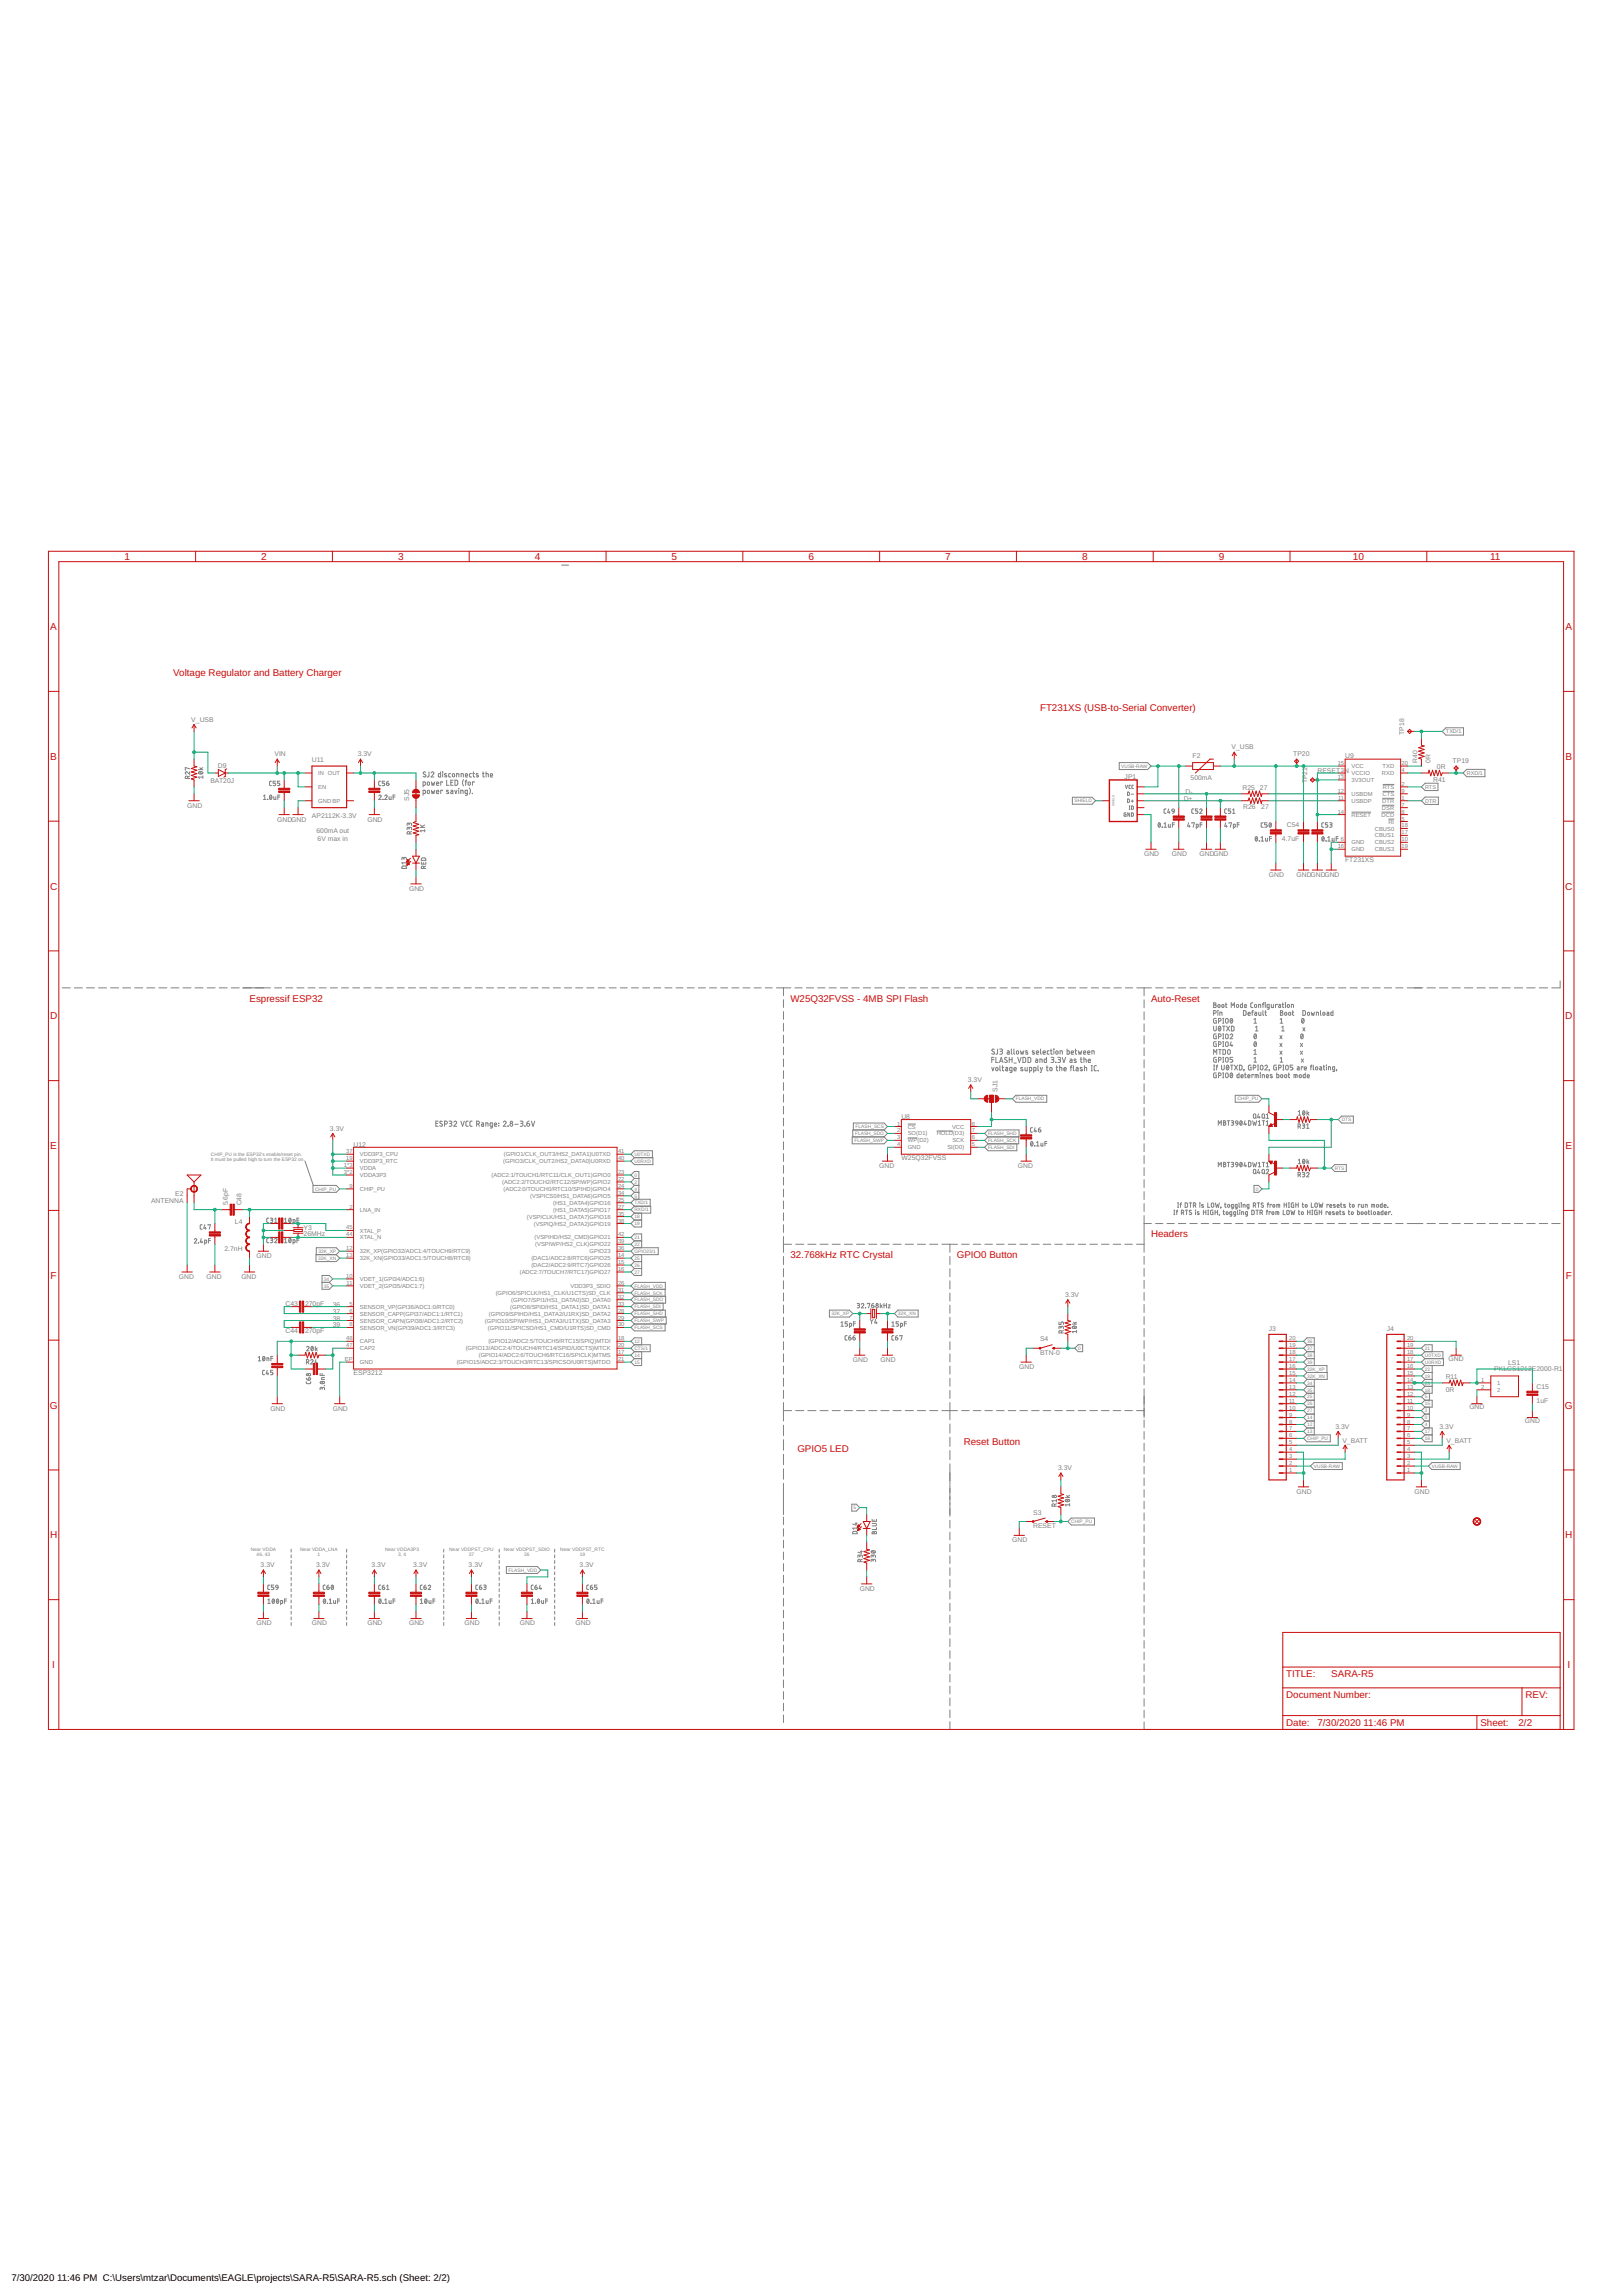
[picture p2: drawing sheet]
<svg xmlns="http://www.w3.org/2000/svg" width="594mm" height="841mm" viewBox="0 0 594 841" stroke-linecap="round" stroke-linejoin="round" font-family="sans-serif">
<defs><g id="words">
<g font-size="3.7" fill="#c90d0c">
<text x="45.6" y="205.2">1</text>
<text x="95.7" y="205.2">2</text>
<text x="145.8" y="205.2">3</text>
<text x="195.9" y="205.2">4</text>
<text x="246" y="205.2">5</text>
<text x="296.1" y="205.2">6</text>
<text x="346.2" y="205.2">7</text>
<text x="396.3" y="205.2">8</text>
<text x="446.4" y="205.2">9</text>
<text x="495.5" y="205.2">10</text>
<text x="545.7" y="205.2">11</text>
<text x="18.4" y="230.9">A</text>
<text x="573.4" y="230.9">A</text>
<text x="18.4" y="278.4">B</text>
<text x="573.4" y="278.4">B</text>
<text x="18.3" y="326">C</text>
<text x="573.3" y="326">C</text>
<text x="18.3" y="373.5">D</text>
<text x="573.3" y="373.5">D</text>
<text x="18.4" y="421.1">E</text>
<text x="573.4" y="421.1">E</text>
<text x="18.5" y="468.6">F</text>
<text x="573.5" y="468.6">F</text>
<text x="18.2" y="516.2">G</text>
<text x="573.2" y="516.2">G</text>
<text x="18.3" y="563.7">H</text>
<text x="573.3" y="563.7">H</text>
<text x="19.1" y="611.3">I</text>
<text x="574.1" y="611.3">I</text>
</g>
<g font-size="3.6" fill="#c90d0c">
<text x="63.5" y="247.7">Voltage Regulator and Battery Charger</text>
<text x="380.9" y="260.4">FT231XS (USB-to-Serial Converter)</text>
<text x="91.4" y="367.1">Espressif ESP32</text>
<text x="289.5" y="367.1">W25Q32FVSS - 4MB SPI Flash</text>
<text x="421.6" y="367.1">Auto-Reset</text>
<text x="421.6" y="453.4">Headers</text>
<text x="289.5" y="461.1">32.768kHz RTC Crystal</text>
<text x="350.5" y="461.1">GPIO0 Button</text>
<text x="292" y="532.2">GPIO5 LED</text>
<text x="353" y="529.6">Reset Button</text>
<text x="471.1" y="614.7">TITLE:</text>
<text x="487.6" y="614.7">SARA-R5</text>
<text x="471.1" y="622.3">Document Number:</text>
<text x="558.7" y="622.3">REV:</text>
<text x="471.1" y="632.5">Date:</text>
<text x="482.5" y="632.5">7/30/2020</text>
<text x="499.4" y="632.5">11:46 PM</text>
<text x="542.2" y="632.5">Sheet:</text>
<text x="556.2" y="632.5">2/2</text>
</g>
<g font-size="3.5">
<text x="4.2" y="835.8">7/30/2020</text>
<text x="20.9" y="835.8">11:46 PM C:\Users\mtzar\Documents\EAGLE\projects\SARA-R5\SARA-R5.sch (Sheet: 2/2)</text>
</g>
<g font-size="2.5" fill="#808080">
<text x="70.1" y="264.5">V_USB</text>
<text x="514.3" y="269.3" transform="rotate(-90 514.3 269.3)">TP18</text>
<text x="451" y="274.6">V_USB</text>
<text x="79.8" y="281.5">D9</text>
<text x="100.5" y="277.2">VIN</text>
<text x="114.3" y="279.2">U11</text>
<text x="131" y="277.2">3.3V</text>
<text x="436.8" y="277.7">F2</text>
<text x="473.6" y="276.9">TP20</text>
<text x="492.7" y="277.9">U9</text>
<text x="519.1" y="279.5" transform="rotate(-90 519.1 279.5)">R40</text>
<text x="523.9" y="279.5" transform="rotate(-90 523.9 279.5)">0R</text>
<text x="526.3" y="281.8">0R</text>
<text x="532.1" y="279.5">TP19</text>
<text x="77.1" y="286.8">BAT20J</text>
<text x="411.9" y="285.3">JP1</text>
<text x="436" y="285.8">500mA</text>
<text x="478.7" y="287.1" transform="rotate(-90 478.7 287.1)">TP21</text>
<text x="482.5" y="283.3">RESET_N</text>
<text x="524.9" y="286.6">R41</text>
<text x="149.8" y="293.4" transform="rotate(-90 149.8 293.4)">SJ5</text>
<text x="433.5" y="293.4">D+</text>
<text x="434.2" y="290.9">D-</text>
<text x="455.1" y="289.4">R25</text>
<text x="461.4" y="289.4">27</text>
<text x="68.5" y="296">GND</text>
<text x="114.3" y="299.8">AP2112K-3.3V</text>
<text x="455.3" y="296.5">R26</text>
<text x="462" y="296.5">27</text>
<text x="101.6" y="301.1">GNDGND</text>
<text x="115.9" y="305.4">600mA out</text>
<text x="134.6" y="301.1">GND</text>
<text x="471.3" y="303.2">C54</text>
<text x="116.3" y="308">6V max in</text>
<text x="469.5" y="308.3">4.7uF</text>
<text x="419" y="313.8">GND</text>
<text x="429.2" y="313.8">GND</text>
<text x="439.3" y="313.8">GNDGND</text>
<text x="492.7" y="316">FT231XS</text>
<text x="464.7" y="321.4">GND</text>
<text x="474.9" y="321.4">GNDGNDGND</text>
<text x="149.8" y="326.5">GND</text>
<text x="354.5" y="396.6">3.3V</text>
<text x="365.3" y="400.1" transform="rotate(-90 365.3 400.1)">SJ1</text>
<text x="330.1" y="410">U8</text>
<text x="120.9" y="414.3">3.3V</text>
<text x="129.5" y="420.2">U12</text>
<text x="330.1" y="425">W25Q32FVSS</text>
<text x="322.1" y="428">GND</text>
<text x="372.8" y="428">GND</text>
<text x="55.3" y="440.7">ANTENNA</text>
<text x="64.2" y="438.2">E2</text>
<text x="83.4" y="441.8" transform="rotate(-90 83.4 441.8)">5.6pF</text>
<text x="88.5" y="441.8" transform="rotate(-90 88.5 441.8)">C48</text>
<text x="86.1" y="448.4">L4</text>
<text x="111.2" y="452.8">26MHz</text>
<text x="111.2" y="450.8">Y3</text>
<text x="82.2" y="458.5">2.7nH</text>
<text x="93.9" y="461.1">GND</text>
<text x="65.5" y="468.7">GND</text>
<text x="75.7" y="468.7">GND</text>
<text x="88.4" y="468.7">GND</text>
<text x="104.6" y="478.6">C43</text>
<text x="111.7" y="478.6">270pF</text>
<text x="121.9" y="478.8">36</text>
<text x="390.1" y="475.3">3.3V</text>
<text x="121.9" y="483.9">38</text>
<text x="121.9" y="481.4">37</text>
<text x="104.6" y="488.5">C44</text>
<text x="111.7" y="488.5">270pF</text>
<text x="121.9" y="486.5">39</text>
<text x="380.9" y="491.5">S4</text>
<text x="464.7" y="487.7">J3</text>
<text x="507.9" y="487.7">J4</text>
<text x="380.9" y="496.6">BTN-0</text>
<text x="129.5" y="503.7">ESP3212</text>
<text x="312.4" y="499.2">GND</text>
<text x="322.5" y="499.2">GND</text>
<text x="373.3" y="501.7">GND</text>
<text x="530.5" y="498.7">GND</text>
<text x="547.3" y="502.6">PKLCS1212E2000-R1</text>
<text x="552.4" y="500">LS1</text>
<text x="529.5" y="505.3">R11</text>
<text x="562.8" y="508.9">C15</text>
<text x="529.5" y="510.1">0R</text>
<text x="562.8" y="514">1uF</text>
<text x="99" y="516.9">GND</text>
<text x="121.9" y="516.9">GND</text>
<text x="538.2" y="516.4">GND</text>
<text x="558.5" y="521.5">GND</text>
<text x="489.1" y="523.5">3.3V</text>
<text x="527.2" y="523.5">3.3V</text>
<text x="491.7" y="528.6">V_BATT</text>
<text x="529.8" y="528.6">V_BATT</text>
<text x="387.5" y="538.8">3.3V</text>
<text x="474.9" y="547.4">GND</text>
<text x="518.1" y="547.4">GND</text>
<text x="378.4" y="555">S3</text>
<text x="378.4" y="560.1">RESET</text>
<text x="370.8" y="565.2">GND</text>
<text x="95.5" y="574.3">3.3V</text>
<text x="115.8" y="574.3">3.3V</text>
<text x="136.1" y="574.3">3.3V</text>
<text x="151.3" y="574.3">3.3V</text>
<text x="171.7" y="574.3">3.3V</text>
<text x="212.3" y="574.3">3.3V</text>
<text x="314.9" y="583">GND</text>
<text x="93.9" y="595.7">GND</text>
<text x="114.3" y="595.7">GND</text>
<text x="134.6" y="595.7">GND</text>
<text x="149.8" y="595.7">GND</text>
<text x="170.1" y="595.7">GND</text>
<text x="190.4" y="595.7">GND</text>
<text x="210.8" y="595.7">GND</text>
</g>
<g font-size="2.1" fill="#808080">
<text x="490" y="280.4">15</text>
<text x="495" y="281.5">VCC</text>
<text x="506.4" y="281.5">TXD</text>
<text x="513.4" y="280.4">20</text>
<text x="116.6" y="284">IN OUT</text>
<text x="490" y="285.5">13</text>
<text x="491.1" y="282.9">3</text>
<text x="495" y="284">VCCIO</text>
<text x="495" y="286.6">3V3OUT</text>
<text x="506.2" y="284">RXD</text>
<text x="513.4" y="282.9">4</text>
<text x="116.6" y="289.1">EN</text>
<text x="490" y="290.5">12</text>
<text x="490.1" y="293.1">11</text>
<text x="495" y="291.7">USBDM</text>
<text x="506.4" y="291.7">CTS</text>
<text x="506.4" y="289.1">RTS</text>
<text x="513.4" y="293.1">1</text>
<text x="513.4" y="290.5">9</text>
<text x="513.4" y="288">2</text>
<text x="116.6" y="294.2">GND BP</text>
<text x="490" y="298.2">14</text>
<text x="495" y="294.2">USBDP</text>
<text x="495" y="299.3">RESET</text>
<text x="506" y="299.3">DCD</text>
<text x="506.2" y="296.7">DSR</text>
<text x="506.3" y="294.2">DTR</text>
<text x="513.4" y="298.2">8</text>
<text x="513.4" y="295.6">7</text>
<text x="503.6" y="304.4">CBUS0</text>
<text x="508.5" y="301.8">RI</text>
<text x="513.4" y="305.8">17</text>
<text x="513.4" y="303.2">18</text>
<text x="513.4" y="300.7">5</text>
<text x="490" y="310.9">16</text>
<text x="491.1" y="308.3">6</text>
<text x="495" y="309.4">GND</text>
<text x="495" y="312">GND</text>
<text x="503.6" y="312">CBUS3</text>
<text x="503.6" y="309.4">CBUS2</text>
<text x="503.6" y="306.9">CBUS1</text>
<text x="513.4" y="310.9">19</text>
<text x="513.4" y="308.3">10</text>
<text x="328.6" y="412.5">1</text>
<text x="332.5" y="413.6">CS</text>
<text x="348.7" y="413.6">VCC</text>
<text x="355.9" y="412.5">8</text>
<text x="328.6" y="417.5">3</text>
<text x="328.6" y="415">2</text>
<text x="332.5" y="418.6">WP(D2)</text>
<text x="332.5" y="416.1">SO(D1)</text>
<text x="343.1" y="416.1">HOLD(D3)</text>
<text x="348.8" y="418.6">SCK</text>
<text x="355.9" y="415">7</text>
<text x="355.9" y="417.5">6</text>
<text x="126.8" y="425.2">19</text>
<text x="126.8" y="422.6">37</text>
<text x="131.8" y="423.7">VDD3P3_CPU</text>
<text x="184.5" y="423.7">(GPIO1/CLK_OUT3/HS2_DATA1)U0TXD</text>
<text x="226.4" y="422.6">41</text>
<text x="226.4" y="425.2">40</text>
<text x="328.6" y="420.1">4</text>
<text x="332.5" y="421.2">GND</text>
<text x="347" y="421.2">SI(D0)</text>
<text x="355.9" y="420.1">5</text>
<text x="125.9" y="430.2">3*2</text>
<text x="125.9" y="427.7">1*3</text>
<text x="131.8" y="431.3">VDDA3P3</text>
<text x="131.8" y="426.3">VDD3P3_RTC</text>
<text x="131.8" y="428.8">VDDA</text>
<text x="180" y="431.3">(ADC2:1/TOUCH1/RTC11/CLK_OUT1)GPIO0</text>
<text x="184.3" y="426.3">(GPIO3/CLK_OUT2/HS2_DATA0)U0RXD</text>
<text x="226.4" y="430.2">23</text>
<text x="128" y="435.3">9</text>
<text x="131.8" y="436.4">CHIP_PU</text>
<text x="184" y="433.9">(ADC2:2/TOUCH2/RTC12/SPIWP)GPIO2</text>
<text x="184.4" y="436.4">(ADC2:0/TOUCH0/RTC10/SPIHD)GPIO4</text>
<text x="226.4" y="432.8">22</text>
<text x="226.4" y="435.3">24</text>
<text x="226.4" y="437.8">34</text>
<text x="128" y="442.9">2</text>
<text x="194.2" y="439">(VSPICS0/HS1_DATA6)GPIO5</text>
<text x="202.6" y="441.5">(HS1_DATA4)GPIO16</text>
<text x="226.4" y="440.4">25</text>
<text x="226.4" y="442.9">27</text>
<text x="131.8" y="444">LNA_IN</text>
<text x="193" y="446.6">(VSPICLK/HS1_DATA7)GPIO18</text>
<text x="195.5" y="449.1">(VSPIQ/HS2_DATA2)GPIO19</text>
<text x="202.6" y="444">(HS1_DATA5)GPIO17</text>
<text x="226.4" y="445.5">35</text>
<text x="226.4" y="448">38</text>
<text x="126.8" y="453.1">44</text>
<text x="126.8" y="450.5">45</text>
<text x="131.8" y="454.2">XTAL_N</text>
<text x="131.8" y="451.7">XTAL_P</text>
<text x="195.8" y="454.2">(VSPIHD/HS2_CMD)GPIO21</text>
<text x="226.4" y="455.6">39</text>
<text x="226.4" y="453.1">42</text>
<text x="126.8" y="458.2">12</text>
<text x="126.8" y="460.7">13</text>
<text x="131.8" y="459.3">32K_XP(GPIO32/ADC1:4/TOUCH9/RTC9)</text>
<text x="131.8" y="461.8">32K_XN(GPIO33/ADC1:5/TOUCH8/RTC8)</text>
<text x="194.6" y="461.8">(DAC1/ADC2:8/RTC6)GPIO25</text>
<text x="196" y="456.7">(VSPIWP/HS2_CLK)GPIO22</text>
<text x="215.9" y="459.3">GPIO23</text>
<text x="226.4" y="460.7">14</text>
<text x="226.4" y="458.2">36</text>
<text x="190.4" y="466.9">(ADC2:7/TOUCH7/RTC17)GPIO27</text>
<text x="194.6" y="464.4">(DAC2/ADC2:9/RTC7)GPIO26</text>
<text x="226.4" y="463.2">15</text>
<text x="226.4" y="465.8">16</text>
<text x="126.8" y="468.3">10</text>
<text x="126.9" y="470.9">11</text>
<text x="131.8" y="469.4">VDET_1(GPI34/ADC1:6)</text>
<text x="131.8" y="472">VDET_2(GPI35/ADC1:7)</text>
<text x="209" y="472">VDD3P3_SDIO</text>
<text x="226.4" y="470.9">26</text>
<text x="226.4" y="473.4">31</text>
<text x="128" y="478.5">5</text>
<text x="131.8" y="479.6">SENSOR_VP(GPI36/ADC1:0/RTC0)</text>
<text x="181.5" y="474.5">(GPIO6/SPICLK/HS1_CLK/U1CTS)SD_CLK</text>
<text x="186.9" y="479.6">(GPIO8/SPID/HS1_DATA1)SD_DATA1</text>
<text x="187.2" y="477.1">(GPIO7/SPI1/HS1_DATA0)SD_DATA0</text>
<text x="226.4" y="475.9">32</text>
<text x="226.4" y="478.5">33</text>
<text x="128" y="481">6</text>
<text x="128" y="483.6">7</text>
<text x="131.8" y="482.1">SENSOR_CAPP(GPI37/ADC1:1/RTC1)</text>
<text x="131.8" y="484.7">SENSOR_CAPN(GPI38/ADC1:2/RTC2)</text>
<text x="177.6" y="484.7">(GPIO10/SPIWP/HS1_DATA3/U1TX)SD_DATA3</text>
<text x="179.1" y="482.1">(GPIO9/SPIHD/HS1_DATA2/U1RX)SD_DATA2</text>
<text x="226.4" y="481">28</text>
<text x="226.4" y="483.6">29</text>
<text x="126.8" y="491.2">48</text>
<text x="128" y="486.1">8</text>
<text x="131.8" y="487.2">SENSOR_VN(GPI39/ADC1:3/RTC3)</text>
<text x="178.7" y="487.2">(GPIO11/SPICSO/HS1_CMD/U1RTS)SD_CMD</text>
<text x="226.4" y="491.2">18</text>
<text x="226.4" y="486.1">30</text>
<text x="472.2" y="491.2">20</text>
<text x="515.3" y="491.2">20</text>
<text x="126.8" y="493.7">47</text>
<text x="131.8" y="494.8">CAP2</text>
<text x="131.8" y="492.3">CAP1</text>
<text x="170.6" y="494.8">(GPIO13/ADC2:4/TOUCH4/RTC14/SPID/U0CTS)MTCK</text>
<text x="175.3" y="497.4">(GPIO14/ADC2:6/TOUCH6/RTC16/SPICLK)MTMS</text>
<text x="178.9" y="492.3">(GPIO12/ADC2:5/TOUCH5/RTC15/SPIQ)MTDI</text>
<text x="226.4" y="496.3">17</text>
<text x="226.4" y="493.7">20</text>
<text x="472.2" y="496.3">18</text>
<text x="472.2" y="493.7">19</text>
<text x="515.3" y="496.3">18</text>
<text x="515.3" y="493.7">19</text>
<text x="126.3" y="498.8">EP</text>
<text x="131.8" y="499.9">GND</text>
<text x="167.3" y="499.9">(GPIO15/ADC2:3/TOUCH3/RTC13/SPICSO/U0RTS)MTDO</text>
<text x="226.4" y="498.8">21</text>
<text x="472.2" y="503.9">15</text>
<text x="472.2" y="501.3">16</text>
<text x="472.2" y="498.8">17</text>
<text x="515.3" y="503.9">15</text>
<text x="515.3" y="501.3">16</text>
<text x="515.3" y="498.8">17</text>
<text x="472.2" y="509">13</text>
<text x="472.2" y="506.4">14</text>
<text x="515.3" y="509">13</text>
<text x="515.3" y="506.4">14</text>
<text x="542.5" y="506.4">1</text>
<text x="542.5" y="509">2</text>
<text x="548.4" y="507.5">1</text>
<text x="472.2" y="514">11</text>
<text x="472.2" y="511.5">12</text>
<text x="515.3" y="514">11</text>
<text x="515.3" y="511.5">12</text>
<text x="548.4" y="510.1">2</text>
<text x="472.2" y="521.7">8</text>
<text x="472.2" y="519.1">9</text>
<text x="472.2" y="516.6">10</text>
<text x="515.3" y="521.7">8</text>
<text x="515.3" y="519.1">9</text>
<text x="515.3" y="516.6">10</text>
<text x="472.2" y="526.7">6</text>
<text x="472.2" y="524.2">7</text>
<text x="515.3" y="526.7">6</text>
<text x="515.3" y="524.2">7</text>
<text x="472.2" y="531.8">4</text>
<text x="472.2" y="529.3">5</text>
<text x="515.3" y="531.8">4</text>
<text x="515.3" y="529.3">5</text>
<text x="472.2" y="539.4">1</text>
<text x="472.2" y="536.9">2</text>
<text x="472.2" y="534.4">3</text>
<text x="515.3" y="539.4">1</text>
<text x="515.3" y="536.9">2</text>
<text x="515.3" y="534.4">3</text>
</g>
<g font-size="2" fill="#808080">
<text x="529.6" y="268.8">TXD/1</text>
<text x="537.2" y="284">RXD/1</text>
<text x="522" y="289.1">RTS</text>
<text x="522" y="294.2">DTR</text>
</g>
<g font-size="1.8" fill="#808080">
<text x="410.7" y="281.4">VUSB-RAW</text>
<text x="393.5" y="294.1">SHIELD</text>
<text x="372" y="403.3">FLASH_VDD</text>
<text x="453.2" y="403.3">CHIP_PU</text>
<text x="313.4" y="413.4">FLASH_SCS</text>
<text x="491.4" y="410.9">DTS</text>
<text x="312.9" y="418.5">FLASH_SWP</text>
<text x="313.2" y="416">FLASH_SDO</text>
<text x="361.9" y="416">FLASH_SHD</text>
<text x="361.9" y="418.5">FLASH_SCK</text>
<text x="77.3" y="423.6">CHIP_PU is the ESP32's enable/reset pin.</text>
<text x="77.3" y="425.5">It must be pulled high to turn the ESP32 on.</text>
<text x="232.4" y="423.6">U0TXD</text>
<text x="361.9" y="421.1">FLASH_SDI</text>
<text x="232.4" y="426.1">U0RXD</text>
<text x="232.4" y="431.2">0</text>
<text x="488.9" y="428.7">RTS</text>
<text x="115.4" y="436.3">CHIP_PU</text>
<text x="232.4" y="436.3">4</text>
<text x="232.4" y="433.8">2</text>
<text x="459.9" y="436.3">0</text>
<text x="232.4" y="438.8">5</text>
<text x="232.4" y="441.4">TXD/1</text>
<text x="232.4" y="443.9">RXD/1</text>
<text x="232.4" y="449">19</text>
<text x="232.4" y="446.5">18</text>
<text x="232.4" y="454.1">21</text>
<text x="116.5" y="461.7">32K_XN</text>
<text x="116.6" y="459.2">32K_XP</text>
<text x="232.4" y="456.6">22</text>
<text x="232.4" y="461.7">25</text>
<text x="232.4" y="459.2">GPIO23/1</text>
<text x="232.4" y="466.8">27</text>
<text x="232.4" y="464.2">26</text>
<text x="118.6" y="469.3">34</text>
<text x="118.6" y="471.9">35</text>
<text x="232.4" y="471.9">FLASH_VDD</text>
<text x="232.4" y="479.5">FLASH_SDI</text>
<text x="232.4" y="476.9">FLASH_SDO</text>
<text x="232.4" y="474.4">FLASH_SCK</text>
<text x="232.4" y="484.6">FLASH_SWP</text>
<text x="232.4" y="482">FLASH_SHD</text>
<text x="304.5" y="482">32K_XP</text>
<text x="328.9" y="482">32K_XN</text>
<text x="232.4" y="487.1">FLASH_SCS</text>
<text x="232.4" y="497.3">14</text>
<text x="232.4" y="492.2">12</text>
<text x="232.4" y="494.7">CTS/1</text>
<text x="394.9" y="494.7">0</text>
<text x="478.7" y="497.3">38</text>
<text x="478.7" y="492.2">36</text>
<text x="478.7" y="494.7">37</text>
<text x="521.9" y="494.7">21</text>
<text x="521.9" y="497.3">U0TXD</text>
<text x="232.4" y="499.8">15</text>
<text x="478.7" y="502.3">32K_XP</text>
<text x="478.7" y="499.8">39</text>
<text x="521.9" y="502.3">22</text>
<text x="521.9" y="499.8">U0RXD</text>
<text x="478.7" y="504.9">32K_XN</text>
<text x="478.7" y="507.4">34</text>
<text x="478.7" y="510">35</text>
<text x="521.9" y="507.4">23</text>
<text x="521.9" y="504.9">19</text>
<text x="521.9" y="510">18</text>
<text x="478.7" y="515">26</text>
<text x="478.7" y="512.5">25</text>
<text x="521.9" y="515">15</text>
<text x="521.9" y="512.5">5</text>
<text x="478.7" y="520.1">14</text>
<text x="478.7" y="517.6">27</text>
<text x="521.9" y="517.6">2</text>
<text x="521.9" y="520.1">0</text>
<text x="478.7" y="527.7">CHIP_PU</text>
<text x="478.7" y="525.2">13</text>
<text x="478.7" y="522.7">12</text>
<text x="521.9" y="527.7">16</text>
<text x="521.9" y="522.7">4</text>
<text x="521.9" y="525.2">17</text>
<text x="481.3" y="537.9">VUSB-RAW</text>
<text x="524.4" y="537.9">VUSB-RAW</text>
<text x="312.6" y="553.1">5</text>
<text x="392.4" y="558.2">CHIP_PU</text>
<text x="91.8" y="568.4">Near VDDA</text>
<text x="109.9" y="568.4">Near VDDA_LNA</text>
<text x="141" y="568.4">Near VDDA3P3</text>
<text x="164.5" y="568.4">Near VDDPST_CPU</text>
<text x="184.5" y="568.4">Near VDDPST_SDIO</text>
<text x="205.2" y="568.4">Near VDDPST_RTC</text>
<text x="94" y="570.3">46, 43</text>
<text x="116.3" y="570.3">1</text>
<text x="145.8" y="570.3">3, 4</text>
<text x="171.7" y="570.3">37</text>
<text x="186.3" y="576">FLASH_VDD</text>
<text x="192" y="570.3">26</text>
<text x="212.3" y="570.3">19</text>
</g>
<text font-size="1.1" fill="#808080" x="408.2" y="295.5" transform="rotate(-90 408.2 295.5)">SHIELD</text>
</g></defs>
<g fill="none" stroke="#808080" stroke-width=".37">
<path d="M205.7 207.1h2.5M409.9 279.5h10.4l1.3 1.2-1.3 1.3h-10.4zM528.2 268l1.4-1.3h6.4v2.7h-6.4zM68.7 285.3v-.5a.44 .44 0 0 0-.4-.4 .44 .44 0 0 0-.4 .4v.5h1.6M69.5 282.8v.9l-.9-.7a.44 .44 0 0 0-.7 .1 .44 .44 0 0 0 .3 .6M69.5 281.7l-1.6-.4 .1 .9M69.5 284.4l-.8 .4M72.7 282h1.6M72.8 283a.9 .9 0 0 1 1.5 .4 .8 .8 0 0 1-.9 .3 .8 .8 0 0 1-.6-.7zM73 282.9l.9 .7M73.2 281.3l.6 .7M74.3 284.8h-1.6l.3 .4"/>
<path d="M74.3 284.3v.9M74.3 281.3l-.8 .4M96.5 291.7l.5-.3v1.6M96.5 293h.9M98 293h.1M98.9 291.5l.1-.1a.76 .76 0 0 1 .6 .8 .76 .76 0 0 1-.7 .7l-.2-.7zM99.4 286.3h-.4l-.3 .3v1.1l.7 .2M99.5 291.7l-.7 .9M100.3 291.9v.9l.3 .2h.4v-1.1M100.9 286.3h-.9v.7h.6a.46 .46 0 0 1 .4 .5 .46 .46 0 0 1-.4 .4h-.6M101.8 292.1h.7M102.5 286.3h-.9v.7h.5a.46 .46 0 0 1 .4 .5 .46 .46 0 0 1-.4 .4h-.5"/>
<path d="M102.5 291.4h-.7v1.6M138.7 291.7a.45 .45 0 0 1 .6-.3 .45 .45 0 0 1 .2 .7l-.8 .9h.9M139.4 286.3h-.5l-.2 .3 .1 1.2 .6 .1M140.2 293h.1M140.9 291.7a.44 .44 0 0 1 .6-.3 .44 .44 0 0 1 .2 .7l-.8 .9h.9M140.9 286.3h-.9v.7h.6a.46 .46 0 0 1 .3 .5 .46 .46 0 0 1-.3 .4h-.6M141.6 287h.5a.45 .45 0 0 1 .4 .5 .45 .45 0 0 1-.5 .4 .45 .45 0 0 1-.4-.5zM142.3 286.3l-.6 .3-.1 .4M142.5 291.9v.9l.3 .2h.4v-1.1M144 292.1h.7M144.7 291.4h-.7v1.6M155 287.8l.8-.2-.2-1-.6-.1v1.9"/>
<path d="M155 290.8l.8-.2-.2-1h-.6v1.8M155.9 283a.47 .47 0 0 0-.7-.1 .47 .47 0 0 0 0 .7l.6 .4a.51 .51 0 0 1-.1 .8 .51 .51 0 0 1-.7-.3M156.6 286.6h.6l.1 .8a.41 .41 0 0 1-.4 .4 .41 .41 0 0 1-.4-.4zM156.6 289.7h.6l.1 .7a.41 .41 0 0 1-.4 .4 .41 .41 0 0 1-.4-.4zM157.1 282.9v1.6l-.6 .2M157.9 283.3a.51 .51 0 0 1 .7-.4 .51 .51 0 0 1 .2 .8l-.9 1h1M158 286.5l.3 1.3 .3-.9 .3 .9 .3-1.3M158 289.6l.3 1.2 .3-.8 .3 .8 .3-1.2M159.9 287.1h.8a.44 .44 0 0 0-.3-.6 .44 .44 0 0 0-.5 .4l.1 .8 .7 .1M159.9 290.2h.8a.44 .44 0 0 0-.3-.6 .44 .44 0 0 0-.5 .4l.1 .8h.7M161.4 282.9v1.8h-.7l-.1-1 .8-.2M162.1 286.7l-.7-.2v1.3"/>
<path d="M162.1 289.8l-.7-.2v1.2M162.2 282.9h.1M162.1 283.5v1.2M163.6 283.6l-.6-.1-.2 .3 .8 .5v.3h-.8M163.6 285.9v1.9h.8M164.3 289.7l-.6-.1-.2 .3 .8 .5v.3h-.8M165.1 283.5l-.8 .3 .1 .8 .7 .1M165.1 286.7h.6M165.1 289.6l.7 .2 .1 1h-.5a.37 .37 0 0 1-.4-.3 .37 .37 0 0 1 .4-.4h.5M165.8 283.6h.6l.1 .7a.42 .42 0 0 1-.4 .4 .42 .42 0 0 1-.4-.4zM165.9 285.9h-.8v1.9h.8M166.6 289.6l.4 1.2 .4-1.2"/>
<path d="M166.6 285.9h.7l.3 .4v1.1l-.3 .4h-.7zM167.2 284.7v-1.2l.8 .1 .1 1.1M168 288.9v.2M168 288.9h.1M168 289.1h.1M168 289.6v1.2M168.8 290.8v-1.2l.8 .2v1M168.9 284.7v-1.2l.7 .1 .1 1.1M169.8 285.7a1.86 1.86 0 0 0 0 2.3M170.3 286.5h.7M170.5 284.1h.8a.43 .43 0 0 0-.3-.6 .43 .43 0 0 0-.5 .4v.7l.8 .1M171 285.9l-.4 .2v1.7"/>
<path d="M171.2 290.8l-.9-.2 .2-1h.7v1.5l-.2 .3h-.6M171.6 286.6h.6l.1 .8a.41 .41 0 0 1-.4 .4 .41 .41 0 0 1-.5-.4zM171.9 288.7a1.86 1.86 0 0 1 0 2.3M172.7 283.5l-.7 .3 .1 .8 .6 .1M173.1 290.7h.1M173.2 283.5h.6M173.4 282.9v1.6l.4 .2M173.7 286.7l-.7-.2v1.3M175.1 283.6l-.5-.1-.2 .3 .8 .5v.3h-.8M176.7 283.5h.7M176.9 282.9l.1 1.6 .4 .2M178 283.5l.8 .1 .1 1.1"/>
<path d="M178 282.9v1.8M179.6 284.1h.8a.43 .43 0 0 0-.3-.6 .43 .43 0 0 0-.5 .4l.1 .7 .7 .1M392.8 292.2h7.2l1.3 1.2-1.3 1.3h-7.2zM412.2 287.7l.4 1.3 .4-1.3M412.4 297.9l-.6 .1 .1 1.1h.5v-.7h-.2M413 290.3l.6 .2-.2 1h-.4zM413 292.8l.6 .2-.2 1-.4 .1zM413.6 296.6h.3M413.6 295.4h.3M413.7 295.4v1.2M413.8 297.9v1.2l-.7-1.2v1.2M414.1 287.7l-.6 .3v.8l.6 .2"/>
<path d="M414.3 291h.8M414.3 293.6h.8M414.4 295.4h.5l.2 .3v.7l-.3 .2h-.4zM414.4 297.9h.5l.2 .3v.7l-.3 .2h-.4zM414.7 293.2v.8M415.1 287.7l-.5 .3v.8l.5 .2M427.1 296.4l-.5 .1-.2 .3v1l.7 .3M428 296.4l-.3 1.3h.9M428.3 297.3v.8M429.4 296.6h.6l.1 .7-.8-.1zM430.1 297.3l-.1 .5-.6 .3M437.2 296.4l-.5 .1-.2 .3v1l.7 .3"/>
<path d="M438.7 296.4h-.9v.8h.6a.46 .46 0 0 1 .3 .4 .46 .46 0 0 1-.3 .5h-.6M439.4 296.8a.45 .45 0 0 1 .6-.4 .45 .45 0 0 1 .2 .8l-.8 .9h.9M449.3 296.4l-.5 .1-.2 .3 .1 1.2 .6 .1M450.8 296.4h-.9v.8h.5a.46 .46 0 0 1 .4 .4 .46 .46 0 0 1-.4 .5h-.5M451.4 296.8l.5-.4v1.7M451.4 298.1h.9M495 297.6h7.1M506 297.6h4.7M506.2 295.1h4.5M506.3 292.5h4.4M506.4 290h4.3M506.4 287.5h4.3"/>
<path d="M520.6 293.4l1.4-1.3h4.8v2.7h-4.8zM520.6 288.4l1.4-1.4h4.7v2.7h-4.7zM535.9 283.3l1.3-1.4h6.7v2.7h-6.7zM147.4 317.5l1.2-.1 .2 .9h-1.6zM148 314.6a.44 .44 0 0 1 .4-.4 .44 .44 0 0 1 .4 .4v.5M148 314.9v-.4a.37 .37 0 0 0-.4-.3 .37 .37 0 0 0-.4 .3v.6M148.8 315.7v.9M148.8 316.2h-1.6l.4 .4M149.8 303.6a.46 .46 0 0 1 .5-.5 .46 .46 0 0 1 .4 .5v.5M149.8 303.9v-.4a.36 .36 0 0 0-.3-.4 .36 .36 0 0 0-.4 .4v.6M149.8 302a.46 .46 0 0 1 .5-.4 .46 .46 0 0 1 .4 .4v.5M149.8 302.3v-.4a.36 .36 0 0 0-.3-.3 .36 .36 0 0 0-.4 .3v.6"/>
<path d="M150 305.6v-.4a.46 .46 0 0 0-.4-.5 .46 .46 0 0 0-.5 .5v.4h1.6M150.7 304.7l-.7 .4M153.9 303.2h1.7M153.9 302.3l1 .9M154.3 315.9v.8h1.7v-.8M154.5 314.5l1.2-.1 .3 .9h-1.7zM155 316.1v.6M155.2 318.3v-.5a.46 .46 0 0 0-.4-.4 .46 .46 0 0 0-.5 .4v.5h1.7M155.6 304.4h-1.7l.4 .5M155.6 304v.9M155.6 302.3l-1 .6M156 317.4l-.8 .3"/>
<path d="M424.3 301.6l.2-.1a.76 .76 0 0 1 .5 .8 .76 .76 0 0 1-.7 .7l-.2-.7zM425 301.9l-.8 .9M425.6 303h.1M426.3 303.1h.9M426.3 301.9l.5-.4v1.6M427.9 302v1l.3 .1h.4v-1.1M429.4 302.2h.7M430.1 301.5h-.7v1.6M435.3 301.5l-.3 1.3h.9M435.6 302.4v.7M436.5 301.7l1-.2-.5 1.6M438.1 303.1l.7-.1-.1-.9-.6-.1v1.7"/>
<path d="M439.6 302.2h.7M440.3 301.5h-.7v1.6M448.9 301.5l-.3 1.3h.9M449.2 302.4v.7M450.1 301.7l.9-.2-.4 1.6M451.7 303.1l.7-.1-.1-.9-.6-.1v1.7M453.2 302.2h.7M453.9 301.5h-.7v1.6M459.9 306.7l.1-.1a.76 .76 0 0 1 .6 .8 .76 .76 0 0 1-.7 .7l-.2-.7zM460.5 307l-.7 .9M461.2 308.1h.1M461.9 307l.4-.4v1.6"/>
<path d="M461.9 308.2h.9M462.6 301.5h-.5l-.2 .4v1l.7 .2M463.5 307.1v1l.3 .1h.4v-1.1M464.1 301.5h-.9v.7h.6a.46 .46 0 0 1 .3 .5 .46 .46 0 0 1-.3 .4h-.6M465 307.3h.7M465 301.6l.1-.1a.76 .76 0 0 1 .6 .8 .76 .76 0 0 1-.7 .7l-.2-.7zM465.6 301.9l-.7 .9M465.7 306.6h-.7v1.6M484.3 306.7l.1-.1a.76 .76 0 0 1 .6 .8 .76 .76 0 0 1-.7 .7l-.2-.7zM484.8 301.5h-.4l-.3 .4v1l.7 .2M484.9 307l-.7 .9M485.7 308.1h.1"/>
<path d="M486.3 308.2h.9M486.3 307l.5-.4v1.6M486.3 301.5h-.9v.7h.6a.46 .46 0 0 1 .3 .5 .46 .46 0 0 1-.3 .4h-.6M487 301.5h.5a.36 .36 0 0 1 .4 .4 .36 .36 0 0 1-.4 .3h-.3M487.4 302.2a.46 .46 0 0 1 .5 .5 .46 .46 0 0 1-.5 .4h-.4M487.9 307.1v1l.3 .1h.4v-1.1M489.4 307.3h.7M490.1 306.6h-.7v1.6M508.5 300.2h2.2M571.4 359.5v2.5h-3.1M22.8 362h2.9M27.2 362h3"/>
<path d="M31.7 362h2.9M36.1 362h2.9M40.5 362h2.9M44.9 362h3M49.3 362h3M53.8 362h2.9M58.2 362h2.9M62.6 362h2.9M67 362h3M71.5 362h2.9M75.9 362h2.9M80.3 362h2.9"/>
<path d="M84.7 362h2.9M88.9 362h10.2M100.6 362h2.5M104.6 362h2.6M108.7 362h2.6M112.8 362h2.6M116.9 362h2.6M121 362h2.6M125.1 362h2.6M129.2 362h2.5M133.2 362h2.6M137.3 362h2.6"/>
<path d="M141.4 362h2.6M145.5 362h2.6M149.6 362h2.6M153.7 362h2.6M157.8 362h2.5M161.8 362h2.6M165.9 362h2.6M170 362h2.6M174.1 362h2.6M178.2 362h2.6M182.3 362h2.5M186.4 362h2.5"/>
<path d="M190.4 362h2.6M194.5 362h2.6M198.6 362h2.6M202.7 362h2.6M206.8 362h2.6M210.8 362h2.6M214.9 362h2.6M219 362h2.6M223.1 362h2.6M227.2 362h2.6M231.3 362h2.5M235.4 362h2.5"/>
<path d="M239.4 362h2.6M243.5 362h2.6M247.6 362h2.6M251.7 362h2.6M255.8 362h2.6M259.9 362h2.5M263.9 362h2.6M268 362h2.6M272.1 362h2.6M276.2 362h2.6M280.3 362h2.6M284.4 362h5.2"/>
<path d="M287 362v2.8M287 366.4v2.8M287 370.7v2.8M287 375v2.9M287 379.4v2.8M291.1 362h2.7M295.3 362h2.7M299.5 362h2.7M303.7 362h2.6M307.8 362h2.7M312 362h2.7M316.2 362h2.7"/>
<path d="M320.4 362h2.6M324.5 362h2.7M328.7 362h2.7M332.9 362h2.7M337.1 362h2.6M341.2 362h2.7M345.4 362h2.7M349.6 362h2.7M353.7 362h2.7M357.9 362h2.7M362.1 362h2.7M366.3 362h2.6"/>
<path d="M370.4 362h2.7M374.6 362h2.7M378.8 362h2.7M383 362h2.6M387.1 362h2.7M391.3 362h2.7M395.5 362h2.7M399.7 362h2.6M403.8 362h2.7M408 362h2.7M412.2 362h2.7M416.3 362h5.4"/>
<path d="M419 362v2.9M419 366.4v2.9M419 370.8v2.9M419 375.2v2.9M419 379.6v2.9M423.2 362h2.7M427.4 362h2.7M431.6 362h2.7M435.8 362h2.7M440 362h2.7M444.2 362h2.6M444.5 367.5h.5a.38 .38 0 0 1 .4 .4 .38 .38 0 0 1-.4 .4 .49 .49 0 0 1 .5 .4 .49 .49 0 0 1-.5 .5h-.5z"/>
<path d="M444.5 371.3h.5a.49 .49 0 0 0 .5-.5 .49 .49 0 0 0-.5-.4h-.5v1.7M444.5 376v1.3a.49 .49 0 0 0 .5 .5 .49 .49 0 0 0 .5-.5v-1.3M444.5 368.3h.5M445.5 373.2l-1 .2v1.2l.3 .3h.7v-.9h-.3M445.5 378.9l-1 .3v1.1l.3 .3 .7 .1v-1h-.3M446.1 370.4h.1M446.1 370.9v1.2M446.3 374.2h.5a.49 .49 0 0 0 .5-.5 .49 .49 0 0 0-.5-.5h-.5v1.7M446.3 379.9h.5a.49 .49 0 0 0 .5-.5 .49 .49 0 0 0-.5-.5h-.5v1.8M446.4 376.2l.2-.1a.88 .88 0 0 1 .6 .8 .88 .88 0 0 1-.6 .9l-.4-.9zM446.8 372.1v-1.2l.7 .1 .1 1.1M447.1 376.4l-.8 1"/>
<path d="M447.8 376h.9M447.8 374.9h.4M447.8 373.2h.4M447.8 378.9h.4M448 373.2v1.7M448 378.9v1.8M448.2 376v1.8M448.4 362h2.6M448.8 368.1h.6M449 373.4h.7l.1 1.1a.49 .49 0 0 1-.5 .5 .49 .49 0 0 1-.4-.5zM449 379.1h.7l.1 1.1a.49 .49 0 0 1-.5 .5 .49 .49 0 0 1-.4-.5zM449 367.5v1.6l.4 .1"/>
<path d="M449.2 376l1.2 1.8M450.4 376l-1.2 1.8M450.5 379.3a.48 .48 0 0 1 .7-.4 .48 .48 0 0 1 .2 .8l-.9 1h1M450.7 373.3l.2-.1a.88 .88 0 0 1 .6 .9 .88 .88 0 0 1-.6 .8l-.3-.5zM451 369.2v-1.7l.5 1 .6-1v1.7M451 376l1 .4v1.1l-.3 .3h-.7zM451.4 373.6l-.8 1M452.5 362h2.7M455.1 367.5v1.7h-.6l-.2-.9 .8-.2M455.4 370.4l1 .3v1.1l-.3 .3h-.7zM455.8 368.7h.8a.41 .41 0 0 0-.3-.6 .41 .41 0 0 0-.5 .4l.1 .6 .7 .1M456.7 362h2.7"/>
<path d="M457.1 371.5h.8a.41 .41 0 0 0-.3-.5 .41 .41 0 0 0-.5 .3l.1 .7 .7 .1M458.4 370.9h.6M458.9 367.5h-.5l-.3 .4 .1 1.1 .7 .2M459 370.4l-.3 .1-.1 1.6M459.3 374.9h.9M459.3 373.6l.4-.4v1.7M459.5 379l.1-.1a.88 .88 0 0 1 .6 .9 .88 .88 0 0 1-.6 .8l-.3-.5zM459.6 370.9l.7 .3v.9h-.6l-.2-.6 .8-.1M459.8 376.4l.5-.4v1.8M459.8 377.8h1M460.1 379.3l-.8 1M460.9 362h2.7"/>
<path d="M461 369.2v-1.1l.7 .1 .1 1M461 370.9l.1 1 .2 .2h.5v-1.2M462.4 368.1h.6M462.6 370.4v1.4l.3 .3M463 367.5l-.4 .2v1.5M463.3 370.9h.6M463.4 367.5h.1M463.4 368.1v1.1M463.5 370.4v1.5l.4 .2M464.8 369.2l-.7-.1 .1-1h.6v1.4l-.1 .3h-.5M465.1 362h2.7M465.6 368.1v1l.3 .1h.5v-1.1"/>
<path d="M467.8 368.3l-.6-.2v1.1M468.4 368.1h.5l.1 .3v.8h-.5l-.2-.5 .7-.1M468.8 379.5l.8 1.2M468.9 374.9h.9M468.9 373.6l.4-.4v1.7M469 370.4h.5a.38 .38 0 0 1 .3 .3 .38 .38 0 0 1-.3 .4 .49 .49 0 0 1 .4 .5 .49 .49 0 0 1-.4 .5h-.5zM469 371.1h.5M469.3 362h2.7M469.4 377.8h1M469.4 376.4l.5-.4v1.8M469.6 379.5l-.8 1.2M469.6 368.1h.6"/>
<path d="M469.8 367.5v1.6l.4 .1M470.6 371.1h.6l.1 .6a.39 .39 0 0 1-.4 .4 .39 .39 0 0 1-.4-.4zM470.8 367.5h.1M470.8 368.1v1.1M472.1 371.1h.5l.2 .6a.39 .39 0 0 1-.4 .4 .39 .39 0 0 1-.4-.4zM473 369.2v-1.1l.6 .1 .2 1M473.3 370.9h.6M473.5 370.4v1.5l.4 .2M473.5 362h2.7M476.6 379l.1-.1a.89 .89 0 0 1 .6 .9 .89 .89 0 0 1-.6 .8l-.3-.8zM476.9 373.3l.1-.1a.88 .88 0 0 1 .7 .9 .88 .88 0 0 1-.7 .8l-.3-.8zM477.2 370.4h.6l.3 .3 .1 .9-.4 .5h-.6z"/>
<path d="M477.2 376.6l.8 1.2M477.2 379.3l-.7 1M477.6 373.6l-.8 1M477.7 362h2.7M478 376.6l-.8 1.2M479 371.1h.5l.2 .6a.39 .39 0 0 1-.4 .4 .39 .39 0 0 1-.4-.4zM480.3 370.9l.3 1.2 .3-.8 .3 .8 .2-1.2M481.9 362h2.7M482.1 372.1v-1.2l.7 .1 .1 1.1M483.7 370.4v1.4l.2 .3M484.6 371.1h.6l.1 .6a.39 .39 0 0 1-.4 .4 .39 .39 0 0 1-.4-.4zM486 370.9h.5l.2 .3v.9h-.6l-.1-.6 .7-.1"/>
<path d="M486.1 362h2.7M488.2 370.4v1.7h-.6l-.2-1 .8-.2M490.3 362h2.7M494.5 362h2.6M498.6 362h2.7M502.8 362h2.7M507 362h2.7M511.2 362h2.7M515.4 362h5.7M522.6 362h3.1M527.2 362h3.1M531.8 362h3.1"/>
<path d="M536.4 362h3M540.9 362h3.1M545.5 362h3.1M550.1 362h3M554.6 362h3.1M559.2 362h3.1M563.8 362h3M287 383.7v2.8M287 388v2.9M287 392.4v2.8M287 396.7v2.9M363.2 388.3h.9"/>
<path d="M363.2 391.2l.4 1.2 .5-1.2M364.1 387.5h-.9v1.9M364.2 384.6a.46 .46 0 0 0-.7-.1 .46 .46 0 0 0 0 .7l.6 .3a.51 .51 0 0 1-.1 .8 .51 .51 0 0 1-.8-.2M364.7 387.5v1.9h.9M364.8 391.3l.3-.1a.7 .7 0 0 1 .2 1.2l-.6-.2zM365.4 384.4v1.7l-.6 .2M366.1 389.4l.6-1.9 .6 1.9M366.1 384.4h.7a.42 .42 0 0 1 .4 .5 .42 .42 0 0 1-.4 .4h-.4M366.2 390.5v1.6l.3 .3M366.2 388.9h1M366.7 385.3a.52 .52 0 0 1 .5 .5 .52 .52 0 0 1-.5 .5h-.6M367 391.2h.6"/>
<path d="M367.2 390.5v1.7l.4 .2M368.3 391.2l.7 .2 .1 1h-.5a.36 .36 0 0 1-.4-.4 .36 .36 0 0 1 .4-.3h.5M368.8 387.6a.46 .46 0 0 0-.7-.1 .46 .46 0 0 0 .1 .8l.5 .3a.51 .51 0 0 1 0 .8 .51 .51 0 0 1-.8-.3M368.9 385.1l.7 .2v1h-.4a.36 .36 0 0 1-.4-.3 .36 .36 0 0 1 .4-.4h.4M369.6 387.5v1.9M369.6 388.3h1.1M370.4 384.4v1.7l.3 .2M370.6 392.4l-.8-.2 .2-1h.6v1.5l-.1 .3h-.6M370.7 387.5v1.9M371.3 384.4l.1 1.7 .3 .2M371.4 389.6h.8M371.4 391.8h.8a.43 .43 0 0 0-.3-.6 .43 .43 0 0 0-.5 .4l.1 .7 .7 .1"/>
<path d="M372.4 385.2h.6l.1 .7a.41 .41 0 0 1-.4 .4 .41 .41 0 0 1-.4-.4zM372.7 387.5l.7 1.9 .6-1.9M373.7 385.1l.3 1.2 .4-.8 .3 .8 .3-1.2M374.6 391.3l-.6-.1-.2 .3 .8 .5v.3h-.8M374.6 387.5h.7l.4 .3v1.2l-.4 .3-.7 .1zM375.4 391.2v1l.3 .2h.5v-1.2M376.4 385.2l-.6-.1-.2 .3 .8 .5v.3h-.8M376.5 387.5h.7l.3 .3v1.2l-.3 .3-.7 .1zM377 392.4l.8-.2-.1-1h-.7v1.8M378.6 392.4l.8-.2-.1-1h-.7v1.8M378.8 385.2l-.7 .1 .8 .6v.3h-.8M379.3 388.1l.7 .2 .1 1.1h-.5a.36 .36 0 0 1-.4-.4 .36 .36 0 0 1 .4-.4h.5"/>
<path d="M379.6 385.7h.8a.44 .44 0 0 0-.3-.6 .44 .44 0 0 0-.5 .4l.1 .7 .7 .1M380.2 390.5v1.7l.3 .2M380.9 389.4v-1.3l.7 .1 .1 1.2M381 391.2l.4 1.2M381.1 384.4v1.6l.3 .3M381.8 391.2l-.6 1.8h-.2M382 385.7h.9a.43 .43 0 0 0-.3-.6 .43 .43 0 0 0-.6 .4l.1 .7 .8 .1M383.2 391.2h.7M383.3 387.5v1.9l-.7-.1-.1-1 .8-.2M383.5 390.5v1.7l.4 .2M384.3 385.1h-.5l-.2 .3v.8l.7 .1M384.6 391.3l.3-.1a.69 .69 0 0 1 .5 .5 .69 .69 0 0 1-.3 .7l-.6-.2z"/>
<path d="M384.7 385.1h.7M385 384.4v1.7l.4 .2M385 387.5h.6a.42 .42 0 0 1 .4 .4 .42 .42 0 0 1-.4 .4h-.4M385.5 388.3a.52 .52 0 0 1 .5 .5 .52 .52 0 0 1-.5 .6h-.5M386 384.5h.1M386 385.1v1.2M386.7 389.3h.1M386.8 391.2h.6M386.8 385.2h.6l.1 .7a.42 .42 0 0 1-.4 .4 .42 .42 0 0 1-.4-.4zM387 390.5v1.7l.4 .2M387.4 387.5h.6a.42 .42 0 0 1 .5 .4 .42 .42 0 0 1-.5 .4h-.4M387.9 388.3a.52 .52 0 0 1 .5 .5 .52 .52 0 0 1-.5 .6h-.5"/>
<path d="M388.1 391.2h.8v1.2M388.1 390.5v1.9M388.3 386.3v-1.2l.8 .2v1M389 387.5l.7 1.9 .6-1.9M389.7 391.8h.8a.43 .43 0 0 0-.3-.6 .43 .43 0 0 0-.5 .4l.1 .7 .7 .1M390.8 384.4v1.9h.7l.1-1-.8-.2M391.9 388.1l.7 .2v1.1h-.4a.36 .36 0 0 1-.4-.4 .36 .36 0 0 1 .4-.4h.4M392 391.2h.6M392.3 385.7h.9a.43 .43 0 0 0-.3-.6 .43 .43 0 0 0-.6 .4l.1 .7 .8 .1M392.6 390.5l-.4 .3v1.6M393.1 390.5l.1 1.7 .3 .2M393.7 385.1h.7"/>
<path d="M393.9 384.4l.1 1.7 .4 .2M394.1 388.2l-.6-.1-.1 .4 .8 .4v.4h-.8M394.1 391.2h.6l.2 .3v.9h-.5a.36 .36 0 0 1-.4-.4 .36 .36 0 0 1 .4-.3h.5M394.9 385.1l.3 1.2 .4-.8 .3 .8 .3-1.2M395.7 388.1h.6M395.9 387.5v1.7l.4 .2M396.3 391.3l-.5-.1-.2 .3 .8 .5v.3h-.8M396.8 385.7h.9a.43 .43 0 0 0-.3-.6 .43 .43 0 0 0-.6 .4l.1 .7 .8 .1M397 388.1l.7 .1 .1 1.2M397 387.5v1.9M397.2 391.2h.7l.1 1.2M397.2 390.5v1.9"/>
<path d="M398.3 385.7h.9a.44 .44 0 0 0-.3-.6 .44 .44 0 0 0-.6 .4l.1 .7 .8 .1M398.6 388.7h.8a.44 .44 0 0 0-.3-.6 .44 .44 0 0 0-.5 .4l.1 .8 .7 .1M399.7 392.4h.4M399.7 390.5h.4M399.9 390.5v1.9M399.9 386.3v-1.2h.8v1.2M401.6 390.5l-.6 .1-.3 .3 .1 1.3 .8 .2M402.2 392.4h.1M419 384v2.9M419 388.4v2.9M419 392.8v2.8M419 397.2v2.8"/>
<path d="M444.5 386.4v-1.8l.6 1 .6-1v1.8M444.5 392.1h.4M444.5 390.3h.4M444.7 390.3v1.8M445.4 390.9h.6M445.5 381.8l-1 .2v1.1l.3 .4h.7v-1h-.3M445.5 387.5l-1 .2v1.2l.3 .3h.7v-.9h-.3M445.5 393.2l-1 .2v1.2l.3 .3h.7v-.9h-.3M446 390.3l-.4 .2v1.6M446.3 382.7h.5a.49 .49 0 0 0 .5-.5 .49 .49 0 0 0-.5-.4h-.5v1.7M446.3 388.5h.5a.49 .49 0 0 0 .5-.5 .49 .49 0 0 0-.5-.5h-.5v1.7M446.3 394.2h.5a.49 .49 0 0 0 .5-.5 .49 .49 0 0 0-.5-.5h-.5v1.7"/>
<path d="M446.3 384.6h1M446.8 384.6v1.8M447.4 390.3v1.3a.49 .49 0 0 0 .5 .5 .49 .49 0 0 0 .5-.5v-1.3M447.8 380.7h.4M447.8 383.5h.4M447.8 381.8h.4M447.8 389.2h.4M447.8 387.5h.4M447.8 394.9h.4M447.8 393.2h.4M447.9 384.6l1 .4v1l-.4 .4h-.6zM448 381.8v1.7"/>
<path d="M448 387.5v1.7M448 393.2v1.7M449 382h.7l.1 1a.49 .49 0 0 1-.5 .5 .49 .49 0 0 1-.4-.5zM449 387.7h.7l.1 1a.49 .49 0 0 1-.5 .5 .49 .49 0 0 1-.4-.5zM449.1 393.3l.6 .1 .1 1.1a.49 .49 0 0 1-.5 .5 .49 .49 0 0 1-.4-.5zM449.3 390.5l.2-.1a.88 .88 0 0 1 .6 .8 .88 .88 0 0 1-.6 .9l-.3-.6zM449.7 384.8h.8l.1 1.1a.49 .49 0 0 1-.5 .5 .49 .49 0 0 1-.5-.5zM450 390.7l-.8 1M450.7 390.3h1M450.7 393.3l.2-.1a.88 .88 0 0 1 .6 .9 .88 .88 0 0 1-.6 .8l-.3-.5zM450.9 381.8l-.4 1.3h1M451.2 390.3v1.8"/>
<path d="M451.2 382.7v.8M451.4 393.6l-.8 1M451.5 387.5h-1v.8h.6a.49 .49 0 0 1 .4 .4 .49 .49 0 0 1-.4 .5h-.6M452.1 390.3l1.2 1.8M453.3 390.3l-1.2 1.8M453.8 393.2v1.7h-.6l-.1-.9 .7-.2M453.9 390.3l1 .4v.9l-.3 .5h-.7zM454.5 394.4h.8a.41 .41 0 0 0-.2-.6 .41 .41 0 0 0-.6 .4l.1 .7h.7M455.7 392.1h.1M455.7 392.1l-.2 .4M455.8 393.8h.6M456 393.2l.1 1.6 .3 .1"/>
<path d="M457 394.4h.8a.41 .41 0 0 0-.3-.6 .41 .41 0 0 0-.5 .4l.1 .7h.7M458.2 390.3l-.9 .3 .2 1.5h.7v-1h-.3M459 391.3h.5a.49 .49 0 0 0 .5-.5 .49 .49 0 0 0-.5-.5h-.5v1.8M459.1 394l-.6-.2v1.1M459.2 385l.5-.4v1.8M459.2 386.4h1M459.3 387.9l.4-.4v1.7M459.3 389.2h.9M459.5 381.9l.1-.1a.88 .88 0 0 1 .6 .9 .88 .88 0 0 1-.6 .8l-.3-.5zM459.7 394.9v-1.1l1.1 .1 .1 1M460.1 382.2l-.8 .9M460.3 393.8v1.1"/>
<path d="M460.6 392.1h.4M460.6 390.3h.4M460.8 390.3v1.8M461.6 393.2h.1M461.6 393.8v1.1M461.7 390.5h.8l.1 1.1a.49 .49 0 0 1-.5 .5 .49 .49 0 0 1-.5-.5zM462.3 394.9v-1.1l.7 .1 .1 1M463.3 390.7a.49 .49 0 0 1 .6-.3 .49 .49 0 0 1 .2 .7l-.8 1h.9M463.8 394.4h.8a.4 .4 0 0 0-.3-.6 .4 .4 0 0 0-.5 .4l.1 .7h.7M464.9 392.1h.1M464.9 392.1l-.1 .4M465.9 393.9l-.5-.1-.2 .3 .8 .4v.4h-.8"/>
<path d="M467.5 390.3l-.9 .3-.1 1.1 .3 .4h.7v-1h-.3M467.6 393.2v1.7h.6l.2-.9-.8-.2M468.3 391.3h.5a.49 .49 0 0 0 .5-.5 .49 .49 0 0 0-.5-.5h-.5v1.8M468.8 382.4l.8 1.1M468.8 385.2l.8 1.2M468.9 387.9l.4-.4v1.7M468.9 389.2h.9M469.2 393.9h.5l.1 .7a.39 .39 0 0 1-.4 .3 .39 .39 0 0 1-.3-.3zM469.6 382.4l-.8 1.1M469.6 385.2l-.8 1.2M469.9 392.1h.3M469.9 390.3h.3"/>
<path d="M470 390.3v1.8M470.6 393.9h.6l.1 .7a.39 .39 0 0 1-.4 .3 .39 .39 0 0 1-.4-.3zM471 390.5h.7l.1 1.1a.49 .49 0 0 1-.4 .5 .49 .49 0 0 1-.5-.5zM471.8 393.8h.6M472 393.2v1.6l.4 .1M473.5 390.3h-1v.8h.6a.49 .49 0 0 1 .4 .5 .49 .49 0 0 1-.4 .5h-.6M473.9 394.9v-1.1l1.1 .1 .1 1M474.5 393.8v1.1M475.1 390.9l.7 .3v.9h-.5l-.2-.6 .7-.1M476 393.9h.5l.1 .7a.39 .39 0 0 1-.4 .3 .39 .39 0 0 1-.4-.3zM476.3 382.4l.8 1.1M476.3 385.2l.8 1.2"/>
<path d="M476.6 388.1l.8 1.1M477.1 385.2l-.8 1.2M477.1 382.4l-.8 1.1M477.2 391.1l-.6-.2v1.2M477.4 388.1l-.8 1.1M477.7 391.5h.8a.41 .41 0 0 0-.3-.6 .41 .41 0 0 0-.5 .4l.1 .7 .7 .1M478.1 393.2v1.7h-.6l-.2-.9 .8-.2M478.8 394.4h.8a.4 .4 0 0 0-.3-.6 .4 .4 0 0 0-.5 .4l.1 .7h.7M479.9 390.9h.6M480.5 390.3l-.4 .2v1.6M481 390.3v1.5l.3 .3M482 391h.5l.1 .7a.39 .39 0 0 1-.3 .4 .39 .39 0 0 1-.4-.4z"/>
<path d="M483.4 390.9h.5l.2 .3v.9h-.6l-.1-.6 .7-.1M484.7 390.9h.5M484.8 390.3l.1 1.6 .3 .2M485.8 390.3h.1M485.8 390.9v1.2M486.6 392.1v-1.2l.6 .1 .1 1.1M488.8 392.1l-.7-.2 .1-1h.6v1.5l-.7 .3M489.6 392.1h.1M489.6 392.1l-.2 .4M159.6 411.7h.7M160.5 410.8h-.9v1.9h.9M162 411a.47 .47 0 0 0-.7-.1 .47 .47 0 0 0 0 .7l.6 .3a.52 .52 0 0 1-.1 .9 .52 .52 0 0 1-.8-.3"/>
<path d="M162.8 411.9h.5a.53 .53 0 0 0 .6-.5 .53 .53 0 0 0-.6-.6h-.5v1.9M164.5 410.8h.6a.42 .42 0 0 1 .4 .5 .42 .42 0 0 1-.4 .4h-.4M165 411.7a.52 .52 0 0 1 .5 .5 .52 .52 0 0 1-.5 .5h-.5M166.2 411.3a.52 .52 0 0 1 .8-.4 .52 .52 0 0 1 .1 .8l-.9 1h1.1M168.8 410.8l.6 1.9 .7-1.9M171.5 410.8l-.6 .1-.3 .4 .1 1.2 .8 .2M172.9 410.8l-.5 .1-.3 .4v1.2l.8 .2M174.6 411.9h.5a.53 .53 0 0 0 .5-.5 .53 .53 0 0 0-.5-.6h-.5v1.9M175.2 411.9l.4 .8M176.4 411.5l.7 .2v1h-.4a.36 .36 0 0 1-.4-.3 .36 .36 0 0 1 .4-.4h.4M177.9 412.7v-1.2l.8 .1 .1 1.1M180.3 412.7l-.8-.2 .2-1h.6v1.5l-.2 .3-.5 .1"/>
<path d="M181.1 412.1h.8a.45 .45 0 0 0-.3-.6 .45 .45 0 0 0-.5 .4l.1 .7 .7 .1M182.6 411.6h.1M182.6 412.5h.1M184.3 411.3a.52 .52 0 0 1 .8-.4 .52 .52 0 0 1 .1 .8l-.9 1h1.1M186 412.7h.1M188.6 412h1.2M190.5 410.8h.6a.42 .42 0 0 1 .5 .5 .42 .42 0 0 1-.5 .4h-.4M191 411.7a.52 .52 0 0 1 .6 .5 .52 .52 0 0 1-.6 .5h-.5M192.2 412.7h.1M193 411.7h.6a.53 .53 0 0 1 .4 .6 .53 .53 0 0 1-.6 .4 .53 .53 0 0 1-.4-.5zM193.8 410.8l-.5 .2-.3 .7M194.6 410.8l.6 1.9 .7-1.9"/>
<path d="M287 401.1v2.8M287 405.4v2.8M287 409.7v2.9M287 414.1v2.8M287 418.4v2.9M312.1 416.6h11.7l1.3 1.3-1.3 1.3h-11.7zM312.5 414.1v-2.6h11.3l1.3 1.3-1.3 1.3M323.8 414.1h-11.5v2.5M323.8 414.1l1.3 1.3-1.3 1.2M332.5 411.9h2.9M332.5 417h3.5M343.1 414.5h5.9"/>
<path d="M360.6 415.4l1.3-1.3h11.3v2.5h-11.3zM361.9 419.2l-1.3 1.2 1.3 1.3h10.5v-2.5M361.9 416.6l-1.3 1.3 1.3 1.3M370.8 402.7l1.2-1.3h11.4v2.5h-11.4zM373.1 416.6v2.6h-11.2M377.7 418.4h.1a.81 .81 0 0 1 .6 .8 .81 .81 0 0 1-.6 .7l-.4-.7zM378.2 413.3h-.5l-.3 .3 .1 1.1 .7 .2M378.3 418.7l-.8 .9M378.9 419.9h.1M379.1 413.3l-.3 1.2h.9M379.4 414.2v.7M379.6 418.7l.5-.4v1.7"/>
<path d="M379.6 420h1M380.3 414h.6a.45 .45 0 0 1 .3 .5 .45 .45 0 0 1-.4 .4 .45 .45 0 0 1-.5-.5zM381 413.3l-.5 .3-.2 .4M381.3 418.9v.9l.2 .2h.5v-1.1M382.7 419.1h.7M383.4 418.3h-.7v1.7M419 401.6v2.8M419 405.9v2.9M419 410.3v2.9M419 414.7v2.9M419 419.1v2.9M446.2 412.3v-1.6l.6 .9 .5-.9v1.6"/>
<path d="M448.1 410.7h.5a.36 .36 0 0 1 .3 .4 .36 .36 0 0 1-.3 .3 .46 .46 0 0 1 .4 .5 .46 .46 0 0 1-.4 .4h-.5zM448.1 411.4h.5M449.5 410.7h.9M449.9 410.7v1.6M451 410.7h.5a.36 .36 0 0 1 .3 .4 .36 .36 0 0 1-.3 .3h-.4M451.4 411.4a.46 .46 0 0 1 .4 .5 .46 .46 0 0 1-.4 .4h-.4M452.4 401.4h8.5l1.3 1.3-1.3 1.2h-8.5zM452.6 410.9h.7l.1 .7-.8-.1zM453.4 411.6l-.3 .6-.4 .1M454.3 410.8h.1a.81 .81 0 0 1 .6 .7 .81 .81 0 0 1-.6 .8l-.3-.8zM454.9 411.1l-.7 .9M456 410.7l-.4 1.3h.9"/>
<path d="M456.3 411.6v.7M457.3 410.7l.8 .3v1.1l-.2 .2h-.6zM458.8 410.7l.4 1.6 .3-1 .4 1 .3-1.6M459.2 408.3h.6l.2 1.1a.44 .44 0 0 1-.5 .4 .44 .44 0 0 1-.4-.4zM459.8 409.4l.3 .4M460.8 411.1l.5-.4v1.6M460.8 412.3h1M460.9 408.2l-.3 1.2h.9M461.2 409.1v.7M462.3 410.7h.9M462.4 408.3h.6l.1 1.1a.46 .46 0 0 1-.4 .4 .46 .46 0 0 1-.5-.4zM462.8 410.7v1.6"/>
<path d="M463 409.4l.3 .4M463.8 408.5l.4-.3v1.6M463.8 411.1l.4-.4v1.6M463.8 412.3h.9M463.8 409.8h.9M475.4 412.8h.5a.46 .46 0 0 0 .4-.5 .46 .46 0 0 0-.4-.4h-.5v1.6M475.5 407.4l.5-.4v1.7M475.5 408.7h.9M476 412.8l.3 .7M477 411.9h.5a.36 .36 0 0 1 .4 .3 .36 .36 0 0 1-.4 .4h-.3M477.3 407.1h.1a.81 .81 0 0 1 .6 .8 .81 .81 0 0 1-.6 .7l-.3-.7zM477.4 412.6a.46 .46 0 0 1 .5 .4 .46 .46 0 0 1-.5 .5h-.4"/>
<path d="M477.9 407.4l-.8 .9M478.6 413.5h.8M478.6 412.2l.4-.3v1.6M478.7 407v1.7M479 407.9l.4 .8M479.4 407.6l-.7 .5M490.1 410.3l1.3-1.3h4.3v2.5h-4.3zM111.7 425.5l3.1 8.9M114.6 434.4h8.5l1.3 1.3-1.3 1.2h-8.5zM231.1 425.5l1.2-1.3h6.8v2.6h-6.8zM232.3 436.9h1.7M232.3 434.4h1.7"/>
<path d="M232.3 424.2l-1.2-1.2 1.2-1.3h6.7v2.5M232.3 436.9l-1.2 1.3 1.2 1.3M232.3 439.5h5.8v2.5M232.3 431.9l-1.2-1.3 1.2-1.3h1.7v10.2M232.3 434.4l-1.2 1.3 1.2 1.2M232.3 431.9l-1.2 1.2 1.2 1.3M232.3 431.9h1.7M232.3 439.5l-1.2 1.3 1.2 1.2M287 422.8v2.8M287 427.1v2.8M287 431.4v2.9M287 435.8v2.8"/>
<path d="M419 423.5v2.9M419 427.9v2.9M419 432.3v2.9M419 436.7v2.9M446.2 427.6v-1.6l.6 .9 .5-.9v1.6M448.1 426h.5a.36 .36 0 0 1 .3 .3 .36 .36 0 0 1-.3 .4 .46 .46 0 0 1 .4 .4 .46 .46 0 0 1-.4 .5h-.5zM448.1 426.7h.5M449.5 426h.9M449.9 426v1.6M451 426h.5a.36 .36 0 0 1 .3 .3 .36 .36 0 0 1-.3 .4h-.4M451.4 426.7a.46 .46 0 0 1 .4 .4 .46 .46 0 0 1-.4 .5h-.4M452.6 426.1h.7l.1 .8-.8-.1z"/>
<path d="M453.4 426.9l-.3 .6-.4 .1M454.3 426.1l.1-.1a.81 .81 0 0 1 .6 .8 .81 .81 0 0 1-.6 .8l-.3-.8zM454.9 426.3l-.7 .9M456 426l-.4 1.2h.9M456.3 426.9v.7M457.3 426l.8 .2v1.1l-.2 .2-.6 .1zM458.8 426l.4 1.6 .3-1.1 .4 1.1 .3-1.6M459.2 428.6h.6l.2 1.1a.44 .44 0 0 1-.5 .4 .44 .44 0 0 1-.4-.4zM459.3 434.4h1.6l1.3 1.3-1.3 1.2h-1.6zM459.8 429.8l.3 .3M460.8 426.3l.5-.3v1.6M460.8 427.6h1"/>
<path d="M460.9 428.5l-.3 1.3h.9M461.2 429.4v.7M462.3 426h.9M462.4 428.6h.6l.1 1.1a.46 .46 0 0 1-.4 .4 .46 .46 0 0 1-.5-.4zM462.8 426v1.6M463 429.8l.3 .3M463.8 428.9a.45 .45 0 0 1 .6-.4 .45 .45 0 0 1 .1 .7l-.7 .9h.9M463.8 426.3l.4-.3v1.6M463.8 427.6h.9M475.4 430.6h.5a.46 .46 0 0 0 .4-.5 .46 .46 0 0 0-.4-.5h-.5v1.7M475.5 425.2l.5-.4v1.6M475.5 426.4h.9"/>
<path d="M476 430.6l.3 .7M477 429.6h.5a.36 .36 0 0 1 .4 .4 .36 .36 0 0 1-.4 .4h-.3M477.3 424.9h.1a.81 .81 0 0 1 .6 .7 .81 .81 0 0 1-.6 .8l-.3-.8zM477.4 430.4a.46 .46 0 0 1 .5 .4 .46 .46 0 0 1-.5 .5h-.4M477.9 425.2l-.8 .9M478.6 430a.44 .44 0 0 1 .6-.3 .44 .44 0 0 1 .1 .7l-.7 .9h.8M478.7 424.8v1.6M479 425.7l.4 .7M479.4 425.4l-.7 .5M488.9 426.8h4.2v2.5h-4.2l-1.3-1.2zM71.2 454.3a.44 .44 0 0 1 .6-.4 .44 .44 0 0 1 .1 .7l-.7 .9h.9M72.7 455.5h.1"/>
<path d="M73.7 453.9l-.4 1.3h1M74 454.8v.7M74 448.8h-.4l-.3 .4 .1 1.1 .6 .1M75 455.5l.7-.1-.2-.9-.5-.1v1.7M75 448.8l-.4 1.3h.9M75.3 449.7v.7M76.2 449v-.2h.9l-.5 1.6M76.4 454.6h.7M77.1 453.9h-.7v1.6M98.4 446.4h-.5l-.2 .4v1l.7 .2M98.4 453.8h-.5l-.2 .3v1.1l.7 .2M99 446.4h.5a.36 .36 0 0 1 .4 .4 .36 .36 0 0 1-.4 .3h-.3"/>
<path d="M99 453.8h.5a.36 .36 0 0 1 .4 .3 .36 .36 0 0 1-.4 .4h-.3M99.5 447.1a.46 .46 0 0 1 .4 .5 .46 .46 0 0 1-.4 .4h-.5M99.5 454.5a.46 .46 0 0 1 .4 .4 .46 .46 0 0 1-.4 .5h-.5M100.6 454.1a.44 .44 0 0 1 .6-.3 .44 .44 0 0 1 .1 .7l-.7 .9h.9M100.6 448h.9M100.6 446.8l.4-.4v1.6M104.2 446.8l.4-.4v1.6M104.2 454.1l.4-.3v1.6M104.2 448h.9M104.2 455.4h.9M105.9 446.5l.1-.1a.83 .83 0 0 1 .6 .8 .83 .83 0 0 1-.6 .8l-.3-.8zM105.9 453.9l.1-.1a.83 .83 0 0 1 .6 .8 .83 .83 0 0 1-.6 .8l-.3-.8z"/>
<path d="M106.6 446.8l-.8 .9M106.6 454.1l-.8 .9M107.3 448l.8-.1-.2-.9h-.6v1.6M107.3 455.4l.8-.2-.2-.9h-.6v1.6M108.8 447.1h.7M108.8 454.5h.7M109.5 446.4h-.7v1.6M109.5 453.8h-.7v1.6M115.7 459.8h7.4l1.3 1.3-1.3 1.2h-7.4zM115.8 459.8v-2.6h7.3l1.3 1.3-1.3 1.3M232.3 442h6v2.6h-6M232.3 447.1h2.7"/>
<path d="M232.3 457.2h8.8v2.6h-8.8M232.3 454.7l-1.2-1.2 1.2-1.3h2.7v5M232.3 454.7l-1.2 1.3 1.2 1.2M232.3 454.7h2.7M232.3 444.6l-1.2 1.2 1.2 1.3M232.3 459.8l-1.2 1.3 1.2 1.2M232.3 442l-1.2 1.3 1.2 1.3M232.3 457.2l-1.2 1.3 1.2 1.3M235 459.8v7.6h-2.7l-1.2-1.3 1.2-1.2M235 444.6v5h-2.7l-1.2-1.2 1.2-1.3M287 440.1v2.9M287 444.5v2.8"/>
<path d="M287 448.8v2.8M287 453.1v5.8M287 456h2.9M291.4 456h3M295.9 456h3M300.4 456h2.9M304.8 456h3M309.3 456h2.9M313.7 456h3M318.2 456h2.9M322.6 456h3M327.1 456h3"/>
<path d="M331.6 456h2.9M336 456h3M340.5 456h3M345 456h5.7M347.9 456v2.9M352.2 456h2.8M356.5 456h2.7M360.7 456h2.8M365 456h2.8M369.3 456h2.7M373.5 456h2.8M377.8 456h2.8"/>
<path d="M382.1 456h2.8M386.4 456h2.7M390.6 456h2.8M394.9 456h2.8M399.2 456h2.8M403.4 456h2.8M407.7 456h2.8M412 456h2.8M416.3 456h2.7M419 441.1v2.9M419 445.5v13.4M419 448.4h2.7"/>
<path d="M423.2 448.4h2.7M427.4 448.4h2.7M429.9 445.1h.4M429.9 443.5h.4M430.1 443.5v1.6M430.8 444h.6M431.3 442.4h.4M431.3 440.8h.4M431.4 443.5l-.4 .1v1.5M431.5 440.8v1.6M431.6 448.4h2.7M432.2 441.4h.5"/>
<path d="M432.7 444.4h.5M432.7 440.8l-.3 .3v1.3M433.2 444.4a.46 .46 0 0 0 .4-.5 .46 .46 0 0 0-.4-.4h-.5v1.6M433.2 444.4l.4 .7M434.1 440.8l.8 .3 .1 .9-.3 .4h-.6zM434.1 443.5h.9M434.6 443.5v1.6M435.6 440.8h.9M435.8 448.4h2.7M436 440.8v1.6M436.4 443.6l-.6-.1-.2 .3 .7 .6a.38 .38 0 0 1 .1 .6 .38 .38 0 0 1-.5 .1l-.4-.2M437.1 441.7h.5a.46 .46 0 0 0 .4-.4 .46 .46 0 0 0-.4-.5h-.5v1.6"/>
<path d="M437.6 441.7l.4 .7M437.8 443.5h.1M437.9 444v1.1M439.1 444.1h-.5l-.1 .2 .7 .7h-.7M439.4 440.8h.1M439.5 441.4v1M440 448.4h2.7M440.7 441.5l-.5-.1-.1 .2 .7 .7-.7 .1M440.8 443.5v1.6M440.8 444.2h.9M441.7 443.5v1.6M442.3 445.1h.4"/>
<path d="M442.3 443.5h.4M442.4 440.8v1.6h.7M442.5 443.5v1.6M443.8 440.9h.6l.2 1.1a.46 .46 0 0 1-.5 .4 .46 .46 0 0 1-.4-.4zM444.2 448.4h2.6M444.3 443.5l-.9 .2v1.1l.2 .3h.7v-.9h-.3M445 444.2h.9M445 443.5v1.6M445.2 440.8l.3 1.6 .4-1 .3 1 .4-1.6M445.9 443.5v1.6M446.7 445.1h.1M446.7 445.1l-.2 .4"/>
<path d="M447.2 442.4h.1M447.2 442.4l-.1 .4M448 444h.5M448.1 443.5l.1 1.4 .3 .2M448.4 448.4h2.6M448.5 441.4h.6M448.7 440.8v1.5l.4 .1M451.1 445.1l-.7-.2 .2-.8 .5-.1v1.4l-.6 .3M451.7 442.4l-.7-.1 .1-.9h.6v1.3l-.6 .3M452.5 448.4h2.7M452.6 445.1l-.7-.1 .1-.9 .6-.1v1.4l-.7 .3M453.1 442.4l-.7-.1 .1-.9h.6v1.3l-.6 .3"/>
<path d="M453.3 443.5v1.3l.2 .3M453.8 440.8v1.4l.3 .2M454 443.5h.1M454.1 444v1.1M454.6 440.8h.1M454.6 441.4v1M454.8 445.1v-1.1l.6 .2 .1 .9M455.3 442.4v-1l.7 .1v.9M456.7 448.4h2.7M456.9 445.1l-.7-.2 .1-.8 .6-.1v1.4l-.7 .3M457.4 442.4l-.7-.1 .2-.9h.5v1.3l-.6 .3M458.5 443.5l.8 .3 .1 .9-.3 .4h-.6z"/>
<path d="M459 441.7h.5a.46 .46 0 0 0 .4-.4 .46 .46 0 0 0-.4-.5h-.5v1.6M459.6 441.7l.3 .7M460 443.5h.9M460.4 443.5v1.6M460.5 440.8h.9M460.9 448.4h2.7M460.9 440.8v1.6M461.5 444.4h.5a.46 .46 0 0 0 .4-.5 .46 .46 0 0 0-.4-.4h-.5v1.6M462 444.4l.4 .7M462.7 441l-.2-.1a.38 .38 0 0 0-.5 .1 .38 .38 0 0 0 .1 .5l.5 .3a.41 .41 0 0 1 .1 .6 .41 .41 0 0 1-.7-.1l-.1-.1M463.8 444h.5M464.1 441.4h.6"/>
<path d="M464.3 443.5l-.3 .3v1.3M464.7 440.8l-.4 .3v1.3M465.1 448.4h2.7M465.4 444.2l-.6-.2v1.1M465.7 441.5l-.5-.1v1M467.3 445.1v-1.1l1 .1 .1 1M467.6 442.4v-1l1 .1 .1 .9M467.8 444v1.1M468.2 441.4v1M469.3 448.4h2.7M470 443.5v1.6h.7M470.3 440.8v1.6"/>
<path d="M470.3 441.5h.9M471.2 440.8v1.6M471.4 443.6h.7l.1 1.1a.44 .44 0 0 1-.5 .4 .44 .44 0 0 1-.4-.4zM471.9 442.4h.4M471.9 440.8h.4M472.1 440.8v1.6M472.8 443.5l.4 1.6 .3-1.1 .4 1.1 .3-1.6M473.5 448.4h2.7M473.8 440.8l-.8 .2-.1 1.1 .3 .3h.6v-.9h-.2M474.6 441.5h.9M474.6 440.8v1.6M475.5 440.8v1.6"/>
<path d="M475.5 444h.6M475.7 443.5v1.4l.4 .2M476.9 441.4h.6M477.1 440.8v1.5l.4 .1M477.7 448.4h2.7M478.9 443.5v1.6M478.9 444.2h.9M479.8 443.5v1.6M480.3 440.8v1.6h.7M480.5 445.1h.3M480.5 443.5h.3M480.7 443.5v1.6"/>
<path d="M481.7 440.9h.6l.2 1.1a.46 .46 0 0 1-.5 .4 .46 .46 0 0 1-.4-.4zM481.9 448.4h2.7M482.4 443.5l-.9 .2v1.1l.2 .3h.7v-.9h-.3M483.1 440.8l.3 1.6 .4-1 .4 1 .3-1.6M483.2 444.2h.9M483.2 443.5v1.6M484.1 443.5v1.6M486.1 448.4h2.7M486.2 444.2l-.5-.2v1.1M486.5 441.5l-.5-.1v1M486.7 444.6h.7a.38 .38 0 0 0-.2-.6 .38 .38 0 0 0-.5 .4l.1 .6 .6 .1M487 441.9h.8a.38 .38 0 0 0-.3-.5 .38 .38 0 0 0-.5 .3l.1 .7h.7"/>
<path d="M488.7 444.1h-.6l-.1 .2 .8 .7h-.7M489 441.5l-.5-.1-.1 .2 .7 .7-.7 .1M489.4 444.6h.7a.38 .38 0 0 0-.2-.6 .38 .38 0 0 0-.5 .4l.1 .6 .6 .1M489.8 441.9h.7a.38 .38 0 0 0-.3-.5 .38 .38 0 0 0-.4 .3v.7h.7M490.3 448.4h2.7M490.6 444h.6M490.8 443.5v1.4l.4 .2M491 441.4h.5M491.2 440.8v1.5l.3 .1M492.4 444.1h-.6l-.1 .2 .8 .7h-.8M492.7 441.5l-.5-.1-.1 .2 .7 .7-.7 .1M493.8 444h.5"/>
<path d="M494 443.5v1.4l.3 .2M494.2 441.4h.5M494.3 440.8v1.5l.4 .1M494.5 448.4h2.6M497.2 443.5v1.6h.6l.1-.9-.7-.2M498.1 441.5l-.6-.1v1M498.6 441.4v.9l.3 .1h.4v-1M498.6 448.4h2.7M500.1 442.4v-1l.6 .1 .1 .9M501.1 444h.5M501.3 443.5v1.4l.3 .2M502.2 443.5v1.3l.3 .3"/>
<path d="M502.4 442.4v-1l1 .1 .1 .9M502.8 448.4h2.7M502.9 441.4v1M504.5 444l.6 .1v1l-.6-.1v-.4l.6-.1M506.2 440.8v1.6h-.5l-.2-.9 .7-.1M506.5 443.5v1.6h-.5l-.1-1 .6-.1M506.9 441.9h.8a.38 .38 0 0 0-.3-.5 .38 .38 0 0 0-.5 .3l.1 .7h.7M507 448.4h2.7M507.2 444.6h.8a.38 .38 0 0 0-.3-.6 .38 .38 0 0 0-.5 .4l.1 .6 .7 .1M508.3 442.4h.1M509.2 444.2l-.6-.2v1.1M509.6 445.1h.1"/>
<path d="M511.2 448.4h2.7M515.4 448.4h5.7M522.6 448.4h3.1M527.2 448.4h3.1M531.8 448.4h3.1M536.4 448.4h3M540.9 448.4h3.1M545.5 448.4h3.1M550.1 448.4h3M554.6 448.4h3.1M559.2 448.4h3.1M563.8 448.4h3"/>
<path d="M568.3 448.4h3.1M118 467.4h2.6l1.3 1.3-1.3 1.2 1.3 1.3-1.3 1.3h-2.6zM118 469.9h2.6M231.1 471.2l1.2-1.3h11.4v2.6h-11.4zM232.3 475h11.5v2.6h-11.5M232.3 462.3h2.7M232.3 477.6l-1.2 1.2 1.2 1.3M232.3 475l-1.2 1.3 1.2 1.3M232.3 472.5l-1.2 1.3 1.2 1.2M232.3 464.9h2.7M232.3 462.3l-1.2 1.3 1.2 1.3M242.9 477.6v2.5"/>
<path d="M243.6 472.5v2.5M287 460.4v3M287 464.9v3M287 469.4v2.9M287 473.8v3M287 478.3v2.9M313.9 477.6h.6a.36 .36 0 0 1 .3 .4 .36 .36 0 0 1-.3 .4h-.4M314.4 478.4a.46 .46 0 0 1 .4 .4 .46 .46 0 0 1-.4 .5h-.5M315.5 478a.44 .44 0 0 1 .6-.3 .44 .44 0 0 1 .2 .7l-.8 .9h.9M317 479.3h.1M317.7 477.8v-.2h.9l-.5 1.7M319.2 478.4h.6a.45 .45 0 0 1 .3 .5 .45 .45 0 0 1-.4 .4 .45 .45 0 0 1-.5-.5z"/>
<path d="M320 477.6l-.6 .3-.2 .5M322.4 477.6v1.7M322.7 478.5l.4 .8M323.1 478.2l-.7 .5M323.8 478.4h.9M323.8 477.6v1.7M324.7 477.6v1.7M325.3 478.2h.7l-.7 1.1h.7M347.9 460.4v3M347.9 464.9v3M347.9 469.4v2.9M347.9 473.8v3"/>
<path d="M347.9 478.3v2.9M419 460.4v2.9M419 464.8v2.9M419 469.2v2.9M419 473.6v2.9M419 478v3M94.6 497.4l.4-.3v1.6M94.6 498.7h.9M96.4 497.2l.1-.1a.76 .76 0 0 1 .6 .8 .76 .76 0 0 1-.7 .7l-.2-.7zM97 497.4l-.8 .9M97.8 498.7v-1.1l.6 .2 .1 .9M99.2 497.8h.7"/>
<path d="M99.9 497.1h-.7v1.6M112.2 499.1h.5a.46 .46 0 0 0 .5-.4 .46 .46 0 0 0-.5-.5h-.5v1.7M112.3 493.8a.44 .44 0 0 1 .6-.4 .44 .44 0 0 1 .2 .7l-.8 .9h.9M112.8 499.1l.4 .8M113.8 498.6a.45 .45 0 0 1 .6-.4 .45 .45 0 0 1 .2 .7l-.8 1h.9M114.1 493.5l.1-.1a.77 .77 0 0 1 .6 .8 .77 .77 0 0 1-.7 .7l-.2-.7zM114.7 493.8l-.7 .9M115.5 493.4v1.6M115.7 498.2l-.3 1.3h.9M115.8 494.2l.4 .8M116 499.1v.8M116.2 493.9l-.7 .6"/>
<path d="M232.3 497.9h2.7M232.3 482.6h11.7v2.6h-11.7M232.3 480.1h11.4v2.5M232.3 492.8h5.8v2.5h-5.8M232.3 492.8l-1.2-1.3 1.2-1.2h2.7v2.5M232.3 495.3l-1.2 1.3 1.2 1.3M232.3 482.6l-1.2 1.3 1.2 1.3M232.3 480.1l-1.2 1.3 1.2 1.2M232.3 485.2l-1.2 1.3 1.2 1.2h11.3v-2.5M232.3 492.8l-1.2 1.3 1.2 1.2M235 495.3v5.1h-2.7l-1.2-1.2 1.2-1.3M287 482.7v3"/>
<path d="M287 487.2v3M287 491.7v2.9M287 496.1v3M303.8 480.1h7.3l1.3 1.3-1.3 1.2h-7.3zM308 484.7l.4-.3v1.6M308 486h.9M310.2 489.5h-.4l-.3 .3 .1 1.2 .6 .1M310.5 484.4h-1v.7h.6a.46 .46 0 0 1 .4 .5 .46 .46 0 0 1-.4 .4h-.6M310.8 490.2h.6a.45 .45 0 0 1 .3 .5 .45 .45 0 0 1-.4 .4 .45 .45 0 0 1-.5-.5zM311.1 486l.8-.2-.2-.9h-.6v1.6M311.6 489.5l-.5 .1-.3 .6M312.4 490.2h.5a.45 .45 0 0 1 .4 .5 .45 .45 0 0 1-.5 .4 .45 .45 0 0 1-.4-.5z"/>
<path d="M312.6 485.1h.7M313.1 489.5l-.6 .3-.1 .4M313.3 484.4h-.7v1.6M318.7 483.5l.5 .8M319.2 484.3v.8M319.8 483.5l-.6 .8M320.7 483.5l-.3 1.3h.8M321 484.4v.7M326.7 486h.9M326.7 484.7l.4-.3v1.6M327.4 489.5h-.5l-.2 .3v1.1l.7 .2M327.6 481.4l1.3-1.3h7.4v2.5h-7.4z"/>
<path d="M328 490.2h.5a.45 .45 0 0 1 .4 .5 .45 .45 0 0 1-.5 .4 .45 .45 0 0 1-.4-.5zM328.7 489.5l-.4 .1-.3 .6M329.1 484.4h-.9v.7h.6a.46 .46 0 0 1 .3 .5 .46 .46 0 0 1-.3 .4h-.6M329.5 489.6l.9-.1-.4 1.6M329.8 486l.7-.2-.1-.9h-.6v1.6M331.2 485.1h.8M332 484.4h-.8v1.6M347.9 482.7v3M347.9 487.2v3M347.9 491.7v2.9M347.9 496.1v3M387.9 484.4v1h.7v-.6a.45 .45 0 0 1 .4-.4 .45 .45 0 0 1 .5 .4v.6"/>
<path d="M388.6 486.5a.44 .44 0 0 1 .4-.5 .44 .44 0 0 1 .5 .5v.4M388.6 486.7v-.3a.37 .37 0 0 0-.4-.4 .37 .37 0 0 0-.3 .4v.5M388.8 488.5v-.5a.46 .46 0 0 0-.5-.4 .46 .46 0 0 0-.4 .4v.5h1.6M389.5 487.6l-.7 .3M392.7 485.2h1.6M392.8 486.2a.9 .9 0 0 1 1.5 .3 .8 .8 0 0 1-.9 .4 .8 .8 0 0 1-.6-.7zM393 486l1 .7M393.2 484.5l.6 .7M393.6 494.1l1.3-1.3h1.6v2.5h-1.6zM394.3 488h-1.6l.3 .4M394.3 487.5v.9M394.3 484.5l-.7 .4"/>
<path d="M419 482.5v2.9M419 486.9v2.9M419 491.3v2.9M419 495.7v2.9M478.7 497.9h2.7M478.7 492.8l-1.3-1.3 1.3-1.2h2.7v10.1M478.7 497.9l-1.3 1.3 1.3 1.2M478.7 495.3l-1.3 1.3 1.3 1.3M478.7 495.3h2.7M478.7 492.8h2.7M478.7 492.8l-1.3 1.3 1.3 1.2M521.9 497.9h6.8v2.5h-6.8"/>
<path d="M521.9 495.3h6.6v2.6M521.9 495.3l-1.3-1.2 1.3-1.3h2.7v2.5M521.9 497.9l-1.3 1.3 1.3 1.2M521.9 495.3l-1.3 1.3 1.3 1.3M96.9 502.2h-.5l-.2 .3v1.1l.7 .2M97.9 502.2l-.4 1.2h.9M98.1 503.1v.7M99.9 502.2h-.8v.7h.5a.46 .46 0 0 1 .4 .4 .46 .46 0 0 1-.4 .5h-.5M112.2 506.3v.6l.3 .2 1.1-.1 .2-.7M112.2 505l.1 .5 .6 .3M113 505a.46 .46 0 0 1 .7 .1 .46 .46 0 0 1-.4 .7h-.4zM117.2 503.3v.7h1.7"/>
<path d="M117.4 506.4a.9 .9 0 0 1 1.5 .4 .79 .79 0 0 1-.9 .3 .79 .79 0 0 1-.6-.7zM117.6 506.3l.9 .7M118 508.8a.44 .44 0 0 1 .4-.4 .44 .44 0 0 1 .5 .4v.5M118 509.1v-.4a.37 .37 0 0 0-.4-.3 .37 .37 0 0 0-.4 .3v.6M118 503.3v.7M118.9 507.7h.1M118.9 504.8h-1l-.1 .2v.5h1.1M287 500.6v3M287 505.1v2.9M287 509.5v3M287 514v6.8M287 516.9h2.9"/>
<path d="M291.4 516.9h3M295.9 516.9h3M300.4 516.9h2.9M304.8 516.9h3M309.3 516.9h2.9M313.7 516.9h3M318.2 516.9h2.9M322.6 516.9h3M327.1 516.9h3M331.6 516.9h2.9M336 516.9h3M340.5 516.9h3"/>
<path d="M345 516.9h5.7M347.9 500.6v3M347.9 505.1v2.9M347.9 509.5v3M347.9 514v6.3M352.2 516.9h2.8M356.5 516.9h2.7M360.7 516.9h2.8M365 516.9h2.8M369.3 516.9h2.7M373.5 516.9h2.8M377.8 516.9h2.8"/>
<path d="M382.1 516.9h2.8M386.4 516.9h2.7M390.6 516.9h2.8M394.9 516.9h2.8M399.2 516.9h2.8M403.4 516.9h2.8M407.7 516.9h2.8M412 516.9h2.8M416.3 516.9h2.7M419 500.1v2.9M419 504.5v2.9M419 509v10.5"/>
<path d="M478.7 500.4h7.3v2.6M478.7 503h7.4v2.5h-7.4M478.7 500.4l-1.3 1.3 1.3 1.3M478.7 503l-1.3 1.2 1.3 1.3M478.7 505.5l-1.3 1.3 1.3 1.2M478.7 508h2.7M478.7 508l-1.3 1.3 1.3 1.3M478.7 510.6h2.7M478.7 513.1h2.7M478.7 515.7h2.7M478.7 518.2l-1.3 1.3 1.3 1.2M478.7 518.2h2.7"/>
<path d="M478.7 515.7l-1.3 1.2 1.3 1.3M478.7 513.1l-1.3 1.3 1.3 1.3M478.7 510.6l-1.3 1.3 1.3 1.2M481.4 505.5v20.3M521.9 505.5h2.7M521.9 503h2.7M521.9 508h2.7M521.9 513.1l-1.3 1.3 1.3 1.3M521.9 513.1h2.7v2.6h-2.7M521.9 518.2h1.6M521.9 505.5l-1.3 1.3 1.3 1.2M521.9 500.4l-1.3 1.3 1.3 1.3"/>
<path d="M521.9 503l-1.3 1.2 1.3 1.3M521.9 508l-1.3 1.3 1.3 1.3M521.9 510.6l-1.3 1.3 1.3 1.2M521.9 515.7l-1.3 1.2 1.3 1.3M521.9 518.2l-1.3 1.3 1.3 1.2M523.5 510.6v2.5M523.5 515.7v7.6M524.6 500.4v10.2h-2.7M287 522.3v3.8M287 527.6v3.8M287 532.9v3.8M287 538.2v3.9"/>
<path d="M347.9 521.8v3.4M347.9 526.7v3.4M347.9 531.6v3.3M347.9 536.4v7.5M419 520.4v2.7M419 524.6v2.8M419 528.9v2.7M419 533.1v2.8M419 537.4v2.8M477.4 527.1l1.3-1.3h8.5v2.6h-8.5zM478.7 520.7h2.7M478.7 523.3l-1.3 1.3 1.3 1.2"/>
<path d="M478.7 523.3h2.7M478.7 520.7l-1.3 1.3 1.3 1.3M480 537.3l1.2-1.3h10.4v2.5h-10.4zM521.9 525.8h2.7M521.9 523.3h2.7v5.1h-2.7l-1.3-1.3 1.3-1.3M521.9 520.7h1.6M521.9 520.7l-1.3 1.3 1.3 1.3M521.9 523.3l-1.3 1.3 1.3 1.2M524.4 536h10.4v2.5h-10.4l-1.2-1.2zM287 543.6v11.4M287 555.9v2.8M312 551.2h1.6l1.3 1.3-1.3 1.3h-1.6z"/>
<path d="M313.2 558.2h.7M313.6 558v.9l-1.3-.4M313.9 559.5v1M319.4 558.3h1.2a.46 .46 0 0 1 .4 .4 .46 .46 0 0 1-.4 .5h-1.2M319.4 556.8v.7h1.6v-.7M320.1 557v.5M321 559.8v.7h-1.6M347.9 544.1v11.5M347.9 557.1v2.9M386.2 552v-.5a.46 .46 0 0 0-.4-.4 .46 .46 0 0 0-.5 .4v.5h1.6M386.9 551.1l-.7 .3M386.9 550h-1.6l.4 .4"/>
<path d="M386.9 549.5v.9M390.1 548.7h1.7M390.3 549.6a.9 .9 0 0 1 1.5 .4 .79 .79 0 0 1-.9 .4 .79 .79 0 0 1-.6-.8zM390.5 549.5l.9 .7M390.7 548l.5 .7M391.1 557.6l1.3-1.3h8.5v2.5h-8.5zM391.8 551.5h-1.7l.4 .4M391.8 551v.9M391.8 548l-.8 .4M419 541.7v2.7M419 545.9v2.8M419 550.2v2.7"/>
<path d="M419 554.4v2.8M419 558.7v2.7M106.6 567.7v1.1M106.6 569.8v1.1M106.6 571.9v1M106.6 573.9v1.1M106.6 576v1.1M106.6 578.1v1M127 567.7v1.1M127 569.8v1.1M127 571.9v1M127 573.9v1.1"/>
<path d="M127 576v1.1M127 578.1v1M162.5 567.7v1.1M162.5 569.8v1.1M162.5 571.9v1M162.5 573.9v1.1M162.5 576v1.1M162.5 578.1v1M182.8 567.7v1.1M182.8 569.8v1.1M182.8 571.9v1M182.8 573.9v1.1"/>
<path d="M182.8 576v1.1M182.8 578.1v1M185.5 574.1h11.3l1.3 1.3-1.3 1.2h-11.3zM203.2 567.7v1.1M203.2 569.8v1.1M203.2 571.9v1M203.2 573.9v1.1M203.2 576v1.1M203.2 578.1v1M287 560.2v2.8M287 564.5v2.7M287 568.7v2.8"/>
<path d="M287 573v2.8M287 577.3v2.7M312.4 561.3l1.2-.1 .3 .9h-1.6zM313.9 560h-1.6l.4 .5M314.9 570.3a.46 .46 0 0 1 .5-.5 .46 .46 0 0 1 .4 .5v.4M314.9 570.5v-.3a.36 .36 0 0 0-.3-.4 .36 .36 0 0 0-.4 .4v.5M315.1 572.3v-.5a.44 .44 0 0 0-.4-.4 .44 .44 0 0 0-.5 .4v.5h1.6M315.1 568.5h.7M315.5 568.3v.9l-1.3-.4M315.8 571.4l-.7 .3M319.2 568.5a.9 .9 0 0 1 1.4 .3 .79 .79 0 0 1-.9 .4 .79 .79 0 0 1-.5-.7zM319.4 568.3l.9 .8"/>
<path d="M319.5 561.4l.4-.1 .2 .3a.44 .44 0 0 1 .5-.4 .44 .44 0 0 1 .4 .4v.5h-1.6zM319.8 571.8a.44 .44 0 0 1 .4-.4 .44 .44 0 0 1 .5 .4v.5M319.8 572.1v-.4a.36 .36 0 0 0-.4-.3 .36 .36 0 0 0-.4 .3v.6M319.8 570.3a.44 .44 0 0 1 .4-.5 .44 .44 0 0 1 .5 .5v.4M319.8 570.5v-.3a.36 .36 0 0 0-.4-.4 .36 .36 0 0 0-.4 .4v.5M320.1 561.6v.5M347.9 561.5v2.8M347.9 565.8v2.9M347.9 570.2v2.8M347.9 574.5v2.8M347.9 578.8v2.9M419 562.9v2.8"/>
<path d="M419 567.2v2.7M419 571.4v2.8M419 575.7v2.7M419 579.9v2.8M98.1 586.3l.4-.3v1.6M98.1 587.6h.9M98.8 580.9h-.5l-.2 .4v1l.7 .2M99.8 586.1l.1-.1a.81 .81 0 0 1 .6 .8 .81 .81 0 0 1-.6 .8l-.3-.8zM100.3 580.9h-.9v.7h.5a.45 .45 0 0 1 .4 .5 .45 .45 0 0 1-.4 .4h-.5M100.5 586.3l-.8 .9M101.1 581h.6l.2 .8-.9-.1zM101.4 586.1l.1-.1a.81 .81 0 0 1 .6 .8 .81 .81 0 0 1-.6 .8l-.3-.8z"/>
<path d="M101.9 581.8l-.3 .6-.5 .1M102 586.3l-.7 .9M102.8 587.6l.7-.1-.1-1h-.6v1.6M104.2 586.7h.7M104.9 586h-.7v1.6M106.6 580.1v1.1M106.6 582.2v1.1M106.6 584.3v1M106.6 586.3v1.1M106.6 588.4v1.1M106.6 590.5v1M106.6 592.5v1.1"/>
<path d="M106.6 594.6v1.1M118.6 586.1l.1-.1a.81 .81 0 0 1 .6 .8 .81 .81 0 0 1-.6 .8l-.3-.8zM119.1 580.9l-.6 .1-.1 .3v1l.7 .2M119.2 586.3l-.7 .9M119.7 581.6h.5a.45 .45 0 0 1 .4 .5 .45 .45 0 0 1-.5 .4 .45 .45 0 0 1-.4-.4zM119.9 587.6h.1M120.4 580.9l-.4 .1-.3 .6M120.6 587.6h.9M120.6 586.3l.4-.3v1.6M121.5 581l.1-.1a.81 .81 0 0 1 .6 .8 .81 .81 0 0 1-.6 .8l-.3-.8zM122.1 581.3l-.8 .8M122.2 586.5v.9l.2 .2h.5v-1.1"/>
<path d="M123.7 586.7h.7M124.4 586h-.7v1.6M127 580.1v1.1M127 582.2v1.1M127 584.3v1M127 586.3v1.1M127 588.4v1.1M127 590.5v1M127 592.5v1.1M127 594.6v1.1M138.9 586.1l.1-.1a.81 .81 0 0 1 .6 .8 .81 .81 0 0 1-.6 .8l-.3-.8zM139.4 580.9l-.6 .1-.1 .3v1l.7 .2"/>
<path d="M139.5 586.3l-.7 .9M140 581.6h.6a.45 .45 0 0 1 .3 .5 .45 .45 0 0 1-.5 .4 .45 .45 0 0 1-.4-.4zM140.2 587.5h.1M140.7 580.9l-.4 .1-.3 .6M140.9 587.6h.9M140.9 586.3l.5-.3v1.6M141.6 582.5h.9M141.6 581.3l.4-.4v1.6M142.5 586.5v.9l.3 .2h.4v-1.1M144 586.7h.7M144.7 586h-.7v1.6M153.9 587.6h1"/>
<path d="M153.9 586.3l.5-.3v1.6M154.7 580.9l-.6 .1-.2 .3 .1 1 .7 .2M155.3 581.6h.5a.45 .45 0 0 1 .4 .5 .45 .45 0 0 1-.5 .4 .45 .45 0 0 1-.4-.4zM155.7 586.1l.1-.1a.81 .81 0 0 1 .6 .8 .81 .81 0 0 1-.6 .8l-.3-.8zM156 580.9l-.4 .1-.3 .6M156.3 586.3l-.7 .9M156.8 581.3a.44 .44 0 0 1 .7-.4 .44 .44 0 0 1 .1 .7l-.8 .9h.9M157.1 586.5v.9l.3 .2h.4v-1.1M158.6 586.7h.7M159.3 586h-.7v1.6M162.5 580.1v1.1M162.5 582.2v1.1"/>
<path d="M162.5 584.3v1M162.5 586.3v1.1M162.5 588.4v1.1M162.5 590.5v1M162.5 592.5v1.1M162.5 594.6v1.1M174.5 586.1l.1-.1a.81 .81 0 0 1 .6 .8 .81 .81 0 0 1-.6 .8l-.3-.8zM175 580.9l-.6 .1-.1 .3v1l.7 .2M175.1 586.3l-.7 .9M175.6 581.6h.5a.45 .45 0 0 1 .4 .5 .45 .45 0 0 1-.5 .4 .45 .45 0 0 1-.4-.4zM175.8 587.6h.1M176.3 580.9l-.4 .1-.3 .6"/>
<path d="M176.5 586.3l.4-.3v1.6M176.5 587.6h.9M177.1 580.9h.6a.37 .37 0 0 1 .3 .3 .37 .37 0 0 1-.3 .4h-.4M177.6 581.6a.44 .44 0 0 1 .4 .5 .44 .44 0 0 1-.4 .4h-.5M178.1 586.5v.9l.2 .2h.5v-1.1M179.5 586.7h.8M180.3 586h-.8v1.6M182.8 580.1v1.1M182.8 582.2v1.1M182.8 584.3v1M182.8 586.3v1.1M182.8 588.4v1.1"/>
<path d="M182.8 590.5v1M182.8 592.5v1.1M182.8 594.6v1.1M194.6 587.6h.9M194.6 586.3l.5-.3v1.6M195.3 580.9l-.6 .1-.1 .3v1l.7 .2M195.9 581.6h.5a.45 .45 0 0 1 .4 .5 .45 .45 0 0 1-.5 .4 .45 .45 0 0 1-.4-.4zM196.1 587.6h.1M196.1 587.5h.1M196.1 587.5v.1M196.6 580.9l-.6 .3-.1 .4M197 586.1l.1-.1a.82 .82 0 0 1 .6 .8 .82 .82 0 0 1-.6 .8l-.3-.5z"/>
<path d="M197.6 586.3l-.7 .9M197.8 580.9l-.3 1.2h.9M198.1 581.8v.7M198.4 586.5v.9l.2 .2h.5v-1.1M199.9 586.7h.7M200.6 586h-.7v1.6M203.2 580.1v1.1M203.2 582.2v1.1M203.2 584.3v1M203.2 586.3v1.1M203.2 588.4v1.1M203.2 590.5v1"/>
<path d="M203.2 592.5v1.1M203.2 594.6v1.1M215.1 586.1l.1-.1a.81 .81 0 0 1 .6 .8 .81 .81 0 0 1-.6 .8l-.3-.8zM215.6 580.9l-.6 .1-.1 .3v1l.7 .2M215.7 586.3l-.7 .9M216.2 581.6h.5a.45 .45 0 0 1 .4 .5 .45 .45 0 0 1-.5 .4 .45 .45 0 0 1-.4-.4zM216.4 587.6h.1M216.9 580.9l-.6 .3-.1 .4M217.1 587.6h.9M217.1 586.3l.5-.3v1.6M218.7 580.9h-.9v.7h.5a.45 .45 0 0 1 .4 .5 .45 .45 0 0 1-.4 .4h-.5M218.7 586.5v.9l.3 .2h.4v-1.1"/>
<path d="M220.2 586.7h.7M220.9 586h-.7v1.6M287 581.5v2.8M287 585.8v2.8M287 590.1v2.7M287 594.3v2.8M287 598.6v2.8M347.9 583.2v2.8M347.9 587.5v2.9M347.9 591.9v2.8M347.9 596.2v2.8M419 584.2v2.8"/>
<path d="M419 588.5v2.7M419 592.7v2.8M419 597v2.7M287 602.9v2.7M287 607.1v2.8M287 611.4v2.8M287 615.7v2.7M287 619.9v2.8M347.9 600.5v2.9M347.9 604.9v2.8M347.9 609.2v2.9M347.9 613.6v2.8"/>
<path d="M347.9 617.9v2.9M419 601.2v2.8M419 605.5v2.7M419 609.7v2.8M419 614v2.7M419 618.2v2.8M287 624.2v2.8M287 628.5v2.7M347.9 622.2v2.9M347.9 626.6v2.8M347.9 630.9v2.9M419 622.5v2.8"/>
<path d="M419 626.7v2.8M419 631v2.8h2.6"/>
<circle cx="446.4" cy="368.7" r=".52"/>
<circle cx="447.8" cy="368.7" r=".53"/>
<circle cx="453.2" cy="368.7" r=".52"/>
<circle cx="459.8" cy="368.7" r=".52"/>
<circle cx="471.8" cy="368.7" r=".52"/>
<circle cx="187.3" cy="412.2" r=".52"/>
<circle cx="187.3" cy="411.3" r=".42"/>
<circle cx="449.4" cy="444.6" r=".49"/>
<circle cx="449.9" cy="441.9" r=".5"/>
<circle cx="466.1" cy="444.6" r=".49"/>
<circle cx="466.5" cy="441.9" r=".49"/>
<circle cx="476.9" cy="444.6" r=".49"/>
<circle cx="478.3" cy="441.9" r=".49"/>
<circle cx="495.2" cy="444.6" r=".49"/>
<circle cx="495.6" cy="441.9" r=".49"/>
<circle cx="498.8" cy="444.6" r=".5"/>
<circle cx="500.2" cy="444.6" r=".5"/>
<circle cx="503.3" cy="444.6" r=".49"/>
<circle cx="504.5" cy="441.9" r=".5"/>
<circle cx="321.2" cy="478.8" r=".45"/>
<circle cx="321.2" cy="478" r=".36"/>
<circle cx="112.5" cy="503.7" r=".36"/>
<circle cx="113.3" cy="503.8" r=".45"/>
<circle cx="385.7" cy="548.4" r=".36"/>
<circle cx="386.5" cy="548.4" r=".45"/>
</g>
<g fill="none" stroke="#c90d0c" stroke-width=".37">
<path d="M17.7 202h558.8v431.8h-558.8zM71.6 202v3.8M121.8 202v3.8M171.9 202v3.8M222 202v3.8M272.1 202v3.8M322.2 202v3.8M372.3 202v3.8M422.4 202v3.8M472.5 202v3.8M522.6 202v3.8M17.7 253.4h3.8"/>
<path d="M572.7 253.4h3.8M71.1 265.5v2.5M71.1 278.2v2.5l1 .3-2 .6 2 .7-2 .6 2 .6-2 .7 2 .6-2 .6 1 .4v2.6M71.1 265.5l.7 1.3M71.1 265.5l-.8 1.3M101.6 278.2v2.5M101.6 278.2l.7 1.3M101.6 278.2l-.8 1.3M132 278.2l.8 1.3M132 278.2l-.7 1.3M132 278.2v2.5M436.8 279.5h7.6v2.5h-7.6z"/>
<path d="M444.4 278.2h-1.2l-5.4 5.1M452.1 275.7l.7 1.2M452.1 275.7l-.8 1.2M452.1 275.7v2.5M474.2 279l.7-.8 .8 .8-.8 .7zM474.9 278.2v2.5M492.7 278.2h20.3v35.6h-20.3zM515.5 268h2.6M516.3 267.3l.8 .7-.8 .8-.8-.8zM520.6 270.6v2.5l1 .3-2 .6 2 .6-2 .7 2 .6-2 .6 2 .7-2 .6 1 .4v2.5M69.2 293.4h3.8M71.1 290.9v2.5"/>
<path d="M78.7 283.3h1.3M80 282l2.5 1.3-2.5 1.2zM82.5 283.3h1.3M83 281.7l-.5 .3v2.5l-.5 .3M102.2 298.5h3.8M104.1 285.8v3.1M104.1 290.4v3M104.1 296v2.5M107.3 298.5h3.8M109.2 296v2.5M111.7 283.3h2.6M111.7 293.4h2.6"/>
<path d="M111.7 288.4h2.6M127 283.3h2.5M127 293.4h2.5M135.2 298.5h3.8M137.1 285.8v3.1M137.1 290.4v3M137.1 296v2.5M152.4 285.8v3.4M152.4 289.9v1.8M152.4 292.5v3.5M152.4 298.5v2.6l-1.1 .3 2.1 .7-2.1 .6 2.1 .6-2.1 .7 2.1 .6-2.1 .6 2.1 .7-1 .2v2.6M403.8 293.4h2.5"/>
<path d="M416.5 290.9h2.5M416.5 293.4h2.5M416.5 298.5h2.5M416.5 296h2.5M416.5 288.4h2.5M431.7 296v3M434.3 280.7h2.5M441.9 296v3M444.4 280.7h2.6M447 296v3M454.6 290.9h2.5l.4-1 .7 2 .6-2 .6 2 .7-2 .6 2 .6-2 .7 2 .2-1h2.6M454.6 293.4h2.5l.4-1 .7 2 .6-2 .6 2 .7-2 .6 2 .6-2 .7 2 .2-1h2.6"/>
<path d="M480 285.8h2.5M480 285.8l.7-.7 .8 .7-.8 .8zM490.1 280.7h2.6M490.1 283.3h2.6M490.1 285.8h2.6M490.1 290.9h2.6M490.1 293.4h2.6M490.1 298.5h2.6M513 280.7h2.5M513 283.3h2.5M513 290.9h2.5M513 293.4h2.5"/>
<path d="M513 298.5h2.5M513 296h2.5M513 288.4h2.5M520.6 283.3h2.6l.2-1 .6 2 .7-2 .6 2 .6-2 .7 2 .6-2 .7 2 .3-1h2.6M532.6 281.5l.7-.8 .8 .8-.8 .8zM533.3 280.7v2.6M17.7 300.9h3.8M149 315.8h.2M149 315.7h.4M149.1 315.6h.6M149.1 317h.1M149.1 315.4h.6"/>
<path d="M149.1 316.9h.3M149.2 316.8h.5M149.2 315.3h.4M149.2 315.2h.3M149.2 316.7h.7M149.3 315.1h.1M149.3 316.5h.5M149.3 315l.5 .5-.9 .4zM149.3 316.4h.4M149.4 316.3h.2M149.4 316.2l.5 .5-.8 .4zM150.3 314.5l-1.4 1.4"/>
<path d="M150.5 315.7l-1.4 1.4M151.1 313.8h2.5l-1.2 2.5zM151.1 316.3h2.5M152.4 311.2v2.6M152.4 316.3v2.5M419.7 311.2h3.8M421.6 308.7v2.5M429.8 311.2h3.8M431.7 300.5v3.1M431.7 308.7v2.5M440 311.2h3.8M441.9 300.5v3.1"/>
<path d="M441.9 308.7v2.5M445.1 311.2h3.8M447 300.5v3.1M447 308.7v2.5M465.4 318.8h3.8M467.3 301.1v3M467.3 305.6v3.1M467.3 316.3v2.5M475.5 318.8h3.8M477.4 301.1v3M477.4 305.6v3.1M477.4 316.3v2.5"/>
<path d="M480.6 318.8h3.8M482.5 301.1v3M482.5 305.6v3.1M482.5 316.3v2.5M485.7 318.8h3.8M487.6 316.3v2.5M490.1 311.2h2.6M490.1 308.7h2.6M513 311.2h2.5M513 308.7h2.5M513 306.1h2.5M513 303.6h2.5"/>
<path d="M513 301.1h2.5M572.7 300.9h3.8M150.5 323.9h3.8M152.4 321.4v2.5M17.7 348.5h3.8M572.7 348.5h3.8M17.7 396h3.8M355.5 397.6v2.5M355.5 397.6l.8 1.2M355.5 397.6l-.7 1.2M572.7 396h3.8M121.9 415.4l.7 1.2"/>
<path d="M121.9 415.4l-.8 1.2M121.9 415.4v2.5M327.6 412.8h2.5M327.6 415.4h2.5M327.6 417.9h2.5M330.1 410.3h25.4v12.7h-25.4zM355.5 412.8h2.6M355.5 415.4h2.6M355.5 417.9h2.6M358.1 402.7h5.1M362.5 401.4h1.3v2.5h-1.3zM363.2 403.9v3.8"/>
<path d="M365.7 402.7h2.5M375.9 412.8v3.1M375.9 417.4v3M464.8 405.2v2.5l2 1M464.8 412.8v2.6M465.5 411.8l.5 1h-1.2zM465.5 412.3l-.1 .3h.4l-.3-.5-.5 .6h.8M467 411.7l-1.2 .6M467.3 410.3h2.5M472.4 410.3h2.5l.2-1 .7 2 .6-2 .7 2 .6-2 .6 2 .7-2 .6 2 .4-1h2.5M68.5 430.6h5.1l-2.5 2.5zM69.8 435.7h-1.3v5.1"/>
<path d="M71.1 433.1v7.7M127 425.5h2.5M127 423h2.5M127 430.6h2.5M127 435.7h2.5M127 428.1h2.5M129.5 420.4h96.5v81.3h-96.5zM226 425.5h2.5M226 423h2.5M226 430.6h2.5M226 435.7h2.5M226 433.1h2.5"/>
<path d="M226 438.2h2.5M323.2 425.5h3.8M325.1 423v2.5M327.6 420.4h2.5M355.5 420.4h2.6M374 425.5h3.8M375.9 423v2.5M464.8 425.5h1.2l-.5 1zM464.8 423v2.5M465.8 426l1.2 .6M465.8 425.6h-.8l.5 .7 .3-.5h-.4l.1 .2M466.8 429.6l-2 1v2.5"/>
<path d="M467.3 428.1h2.5M472.4 428.1h2.5l.2-1.1 .7 2.1 .6-2.1 .7 2.1 .6-2.1 .6 2.1 .7-2.1 .6 2.1 .4-1h2.5M17.7 443.6h3.8M78.7 448.4v3M78.7 452.9v3.1M81.2 443.3h3.1M85.8 443.3h3.1M91.4 445.8v2.6M91.4 458.5v2.6M94.6 458.5h3.8M96.5 456v2.5M99 448.4h3.1"/>
<path d="M99 453.5h3.1M103.6 448.4h3M103.6 453.5h3M104.1 450.9h3.5M107.4 451.9h3.6M107.4 449.9h3.6M107.7 450.5h3v.8h-3zM109.2 448.4v1.5M109.2 451.9v1.6M127 458.5h2.5M127 450.9h2.5M127 453.5h2.5"/>
<path d="M127 443.3h2.5M226 458.5h2.5M226 448.4h2.5M226 453.5h2.5M226 443.3h2.5M226 440.8h2.5M226 445.8h2.5M226 456h2.5M572.7 443.6h3.8M66.6 466.1h3.8M68.5 463.6v2.5M76.8 466.1h3.8"/>
<path d="M78.7 463.6v2.5M89.5 466.1h3.8M91.4 463.6v2.5M106.6 478.8h3.1M111.2 478.8h3.1M127 478.8h2.5M127 468.7h2.5M127 471.2h2.5M127 461.1h2.5M226 478.8h2.5M226 466.1h2.5M226 471.2h2.5"/>
<path d="M226 461.1h2.5M226 463.6h2.5M226 473.8h2.5M226 476.3h2.5M319 479.6v3.6M319.6 479.8h.8v3.1h-.8zM321 479.6v3.6M391.1 476.3v2.5M391.1 476.3l.8 1.3M391.1 476.3l-.8 1.3M17.7 491.1h3.8M101.6 496.6v3.1"/>
<path d="M106.6 486.5h3.1M109.2 496.6h2.5l.3-1 .6 2 .6-2 .7 2 .6-2 .6 2 .7-2 .6 2 .4-1h2.5M111.2 486.5h3.1M127 486.5h2.5M127 481.4h2.5M127 499.2h2.5M127 494.1h2.5M127 491.5h2.5M127 483.9h2.5M226 486.5h2.5M226 496.6h2.5M226 481.4h2.5"/>
<path d="M226 499.2h2.5M226 494.1h2.5M226 491.5h2.5M226 483.9h2.5M313 496.6h3.8M314.9 483.9v3.1M314.9 488.5v3M314.9 494.1v2.5M317.4 481.4h1.6M321 481.4h1.5M323.2 496.6h3.8M325.1 483.9v3.1"/>
<path d="M325.1 488.5v3M325.1 494.1v2.5M374 499.2h3.8M375.9 496.6v2.6M385.4 492.8l-4.5 1.3h-2.5M385.4 494.1h3.2M391.1 481.4v2.5l1 .3-2 .6 2 .6-2 .7 2 .6-2 .6 2 .7-2 .6 1 .4v2.5M469.8 496.6h5.1M469.8 499.2h5.1M469.8 494.1h5.1M469.8 491.5h5.1M513 496.6h5.1"/>
<path d="M513 499.2h5.1M513 494.1h5.1M513 491.5h5.1M531.4 496.6h3.8M533.3 494.1v2.5M572.7 491.1h3.8M99.7 514.4h3.8M101.6 501.2v3M101.6 511.9v2.5M111.7 501.7h3.1M116.3 501.7h3M122.5 514.4h3.8"/>
<path d="M124.4 511.9v2.5M469.8 514.4h5.1M469.8 519.5h5.1M469.8 516.9h5.1M469.8 511.9h5.1M469.8 509.3h5.1M469.8 506.8h5.1M469.8 504.2h5.1M469.8 501.7h5.1M513 514.4h5.1M513 519.5h5.1M513 516.9h5.1"/>
<path d="M513 511.9h5.1M513 509.3h5.1M513 506.8h5.1M513 504.2h5.1M513 501.7h5.1M528.2 506.8h2.6l.4-1 .6 2 .6-2 .7 2 .6-2 .6 2 .7-2 .6 2 .3-1h2.5M539 514.4h3.8M540.9 509.3h5.1M540.9 506.8h5.1M540.9 511.9v2.5M546 504.2h10.2v7.7h-10.2zM559.4 519.5h3.8"/>
<path d="M561.3 506.8v3M561.3 511.3v3.1M561.3 516.9v2.6M17.7 538.7h3.8M388.6 539.8v2.5M388.6 539.8l.7 1.3M388.6 539.8l-.8 1.3M469.8 539.8h5.1M469.8 537.3h5.1M469.8 534.7h5.1M469.8 532.2h5.1M469.8 529.6h5.1"/>
<path d="M469.8 527.1h5.1M469.8 524.6h5.1M469.8 522h5.1M490.1 524.6l.8 1.2M490.1 524.6l-.7 1.2M490.1 524.6v2.5M492.7 529.6v2.6M492.7 529.6l.7 1.3M492.7 529.6l-.8 1.3M513 539.8h5.1M513 537.3h5.1M513 534.7h5.1"/>
<path d="M513 532.2h5.1M513 529.6h5.1M513 527.1h5.1M513 524.6h5.1M513 522h5.1M528.2 524.6l.8 1.2M528.2 524.6l-.7 1.2M528.2 524.6v2.5M530.8 529.6l.7 1.3M530.8 529.6l-.8 1.3M530.8 529.6v2.6M572.7 538.7h3.8"/>
<path d="M314 559.6h.3M314.1 559.5h.5M314.2 559.4h.6M314.2 559.2h.6M314.3 559.1h.4M314.3 559h.3M314.4 558.9h.1M314.4 558.8l.5 .6-.9 .3zM315.4 558.3l-1.4 1.4M315.5 559.5l-1.4 1.4M316.2 557.6h2.5l-1.3 2.5zM317.4 555v2.6"/>
<path d="M382.8 556.3l-4.4 1.3h-2.5M382.8 557.6h3.2M388.6 544.9v2.5l1 .3-2.1 .6 2.1 .6-2.1 .7 2.1 .6-2.1 .6 2.1 .7-2.1 .6 1.1 .4v2.5M475.5 544.9h3.8M477.4 542.3v2.6M518.7 544.9h3.8M520.6 542.3v2.6M540.2 556.8l1.5 1.5M541.7 556.8l-1.5 1.5M96.5 575.4v2.5M96.5 575.4l.7 1.2M96.5 575.4l-.8 1.2"/>
<path d="M116.8 575.4v2.5M116.8 575.4l.8 1.2M116.8 575.4l-.8 1.2M137.1 575.4v2.5M137.1 575.4l.8 1.2M137.1 575.4l-.7 1.2M152.4 575.4v2.5M152.4 575.4l.7 1.2M152.4 575.4l-.8 1.2M172.7 575.4v2.5M172.7 575.4l.7 1.2M172.7 575.4l-.8 1.2"/>
<path d="M213.3 575.4v2.5M213.3 575.4l.8 1.2M213.3 575.4l-.7 1.2M314.2 560.8h.1M314.2 560.7h.3M314.3 560.6h.5M314.3 560.5h.7M314.4 560.3h.5M314.4 560.2h.3M314.5 560.1h.1M315 560.5l-.5-.5-.4 .9M315 560.5l-.9 .4"/>
<path d="M316.2 560.1h2.5M317.4 560.1v2.6M317.4 565.2v2.5l1.1 .3-2.1 .6 2.1 .7-2.1 .6 2.1 .6-2.1 .7 2.1 .6-2.1 .6 1 .4v2.6M317.4 577.9v2.5M371.4 562.7h3.8M373.3 560.1v2.6M17.7 586.2h3.8M94.6 593.1h3.8M96.5 580.4v3.1M96.5 585v3.1M96.5 590.6v2.5M114.9 593.1h3.8"/>
<path d="M116.8 580.4v3.1M116.8 585v3.1M116.8 590.6v2.5M135.2 593.1h3.8M137.1 580.4v3.1M137.1 585v3.1M137.1 590.6v2.5M150.5 593.1h3.8M152.4 580.4v3.1M152.4 585v3.1M152.4 590.6v2.5M170.8 593.1h3.8"/>
<path d="M172.7 580.4v3.1M172.7 585v3.1M172.7 590.6v2.5M191.1 593.1h3.8M193 580.4v3.1M193 585v3.1M193 590.6v2.5M211.4 593.1h3.8M213.3 580.4v3.1M213.3 585v3.1M213.3 590.6v2.5M315.5 580.4h3.8"/>
<path d="M572.7 586.2h3.8M469.8 618.5h101.6M469.8 610.9h101.6M557.4 618.5v10.2M21.5 633.8v-428h551.2v428M469.8 633.8v-35.6h101.6v35.6M469.8 628.7h101.6M540.9 628.7v5.1"/>
</g>
<g fill="#c90d0c" stroke="#c90d0c" stroke-width=".37">
<path d="M360.8 401.8l1-.4v2.5a1.26 1.26 0 0 1-1.2-.7 1.26 1.26 0 0 1 .2-1.4z" fill-rule="evenodd"/>
<path d="M364.6 401.4a1.27 1.27 0 0 1 1.2 1.3 1.27 1.27 0 0 1-1.2 1.2z" fill-rule="evenodd"/>
<path d="M90.4 448.6l1-.4-1.4 1.4z" fill-rule="evenodd"/>
<path d="M90 449.6l1.4 1.4a1.41 1.41 0 0 1-1.4-1.4z" fill-rule="evenodd"/>
<path d="M90.4 451.2l1-.4-1.4 1.4z" fill-rule="evenodd"/>
<path d="M90 452.2l1.4 1.4a1.41 1.41 0 0 1-1.4-1.4z" fill-rule="evenodd"/>
<path d="M90.4 453.7l1-.4-1.4 1.4z" fill-rule="evenodd"/>
<path d="M90 454.7l1.4 1.4a1.37 1.37 0 0 1-1.4-1.4z" fill-rule="evenodd"/>
<path d="M90.4 456.3l1-.5-1.4 1.4z" fill-rule="evenodd"/>
<path d="M90 457.2l1.4 1.4a1.37 1.37 0 0 1-1.4-1.4z" fill-rule="evenodd"/>
<path d="M70.2 434.8a1.27 1.27 0 0 1 2 .2 1.27 1.27 0 0 1-.8 1.9 1.27 1.27 0 0 1-1.6-1.2h.3a1.01 1.01 0 0 1 1.4-1 1.01 1.01 0 0 1 .2 1.7 1.01 1.01 0 0 1-1.6-.5l-.3-.2z" fill-rule="evenodd"/>
<path d="M151.4 289.6l1-.4v1.3h-1.3z" fill-rule="evenodd"/>
<path d="M152.4 289.2a1.3 1.3 0 0 1 1.2 1.3h-1.2z" fill-rule="evenodd"/>
<path d="M151.1 291.3h2.5a1.27 1.27 0 0 1-1.2 1.3 1.27 1.27 0 0 1-1.3-1.3z" fill-rule="evenodd"/>
<path d="M539.9 556.6a1.4 1.4 0 0 1 2.2 .3 1.4 1.4 0 0 1-.8 2 1.4 1.4 0 0 1-1.8-1.3h.3a1.15 1.15 0 0 1 1.6-1.1 1.15 1.15 0 0 1 .3 1.9 1.15 1.15 0 0 1-1.9-.6l-.3-.2z" fill-rule="evenodd"/>
<circle cx="378.4" cy="557.6" r=".33"/>
<circle cx="383.5" cy="557.6" r=".33"/>
<circle cx="380.9" cy="494.1" r=".33"/>
<circle cx="386" cy="494.1" r=".33"/>
</g>
<g fill="#c90d0c" stroke="#c90d0c" stroke-width=".37">
<path d="M103.1 446.3h.5v4.1h-.5z"/>
<path d="M102.1 446.3h.5v4.1h-.5z"/>
<path d="M103.1 451.4h.5v4.1h-.5z"/>
<path d="M102.1 451.4h.5v4.1h-.5z"/>
<path d="M110.7 476.8h.5v4.1h-.5z"/>
<path d="M109.7 476.8h.5v4.1h-.5z"/>
<path d="M110.7 484.4h.5v4.1h-.5z"/>
<path d="M109.7 484.4h.5v4.1h-.5z"/>
<path d="M99.5 499.7h4.1v.5h-4.1z"/>
<path d="M99.5 500.7h4.1v.5h-4.1z"/>
<path d="M373.8 416.9h4.1v.5h-4.1z"/>
<path d="M373.8 415.9h4.1v.5h-4.1z"/>
<path d="M362.5 401.4h1.3v2.5h-1.3z"/>
<path d="M76.7 452.4h4v.5h-4z"/>
<path d="M76.7 451.4h4v.5h-4z"/>
<path d="M84.3 441.3h.5v4h-.5z"/>
<path d="M85.3 441.3h.5v4h-.5z"/>
<path d="M429.7 300h4.1v.5h-4.1z"/>
<path d="M429.7 299h4.1v.5h-4.1z"/>
<path d="M465.3 305.1h4v.5h-4z"/>
<path d="M465.3 304.1h4v.5h-4z"/>
<path d="M444.9 300h4.1v.5h-4.1z"/>
<path d="M444.9 299h4.1v.5h-4.1z"/>
<path d="M439.9 300h4v.5h-4z"/>
<path d="M439.9 299h4v.5h-4z"/>
<path d="M480.5 305.1h4v.5h-4z"/>
<path d="M480.5 304.1h4v.5h-4z"/>
<path d="M475.4 305.1h4.1v.5h-4.1z"/>
<path d="M475.4 304.1h4.1v.5h-4.1z"/>
<path d="M102.1 289.9h4v.5h-4z"/>
<path d="M102.1 288.9h4v.5h-4z"/>
<path d="M135.1 289.9h4v.5h-4z"/>
<path d="M135.1 288.9h4v.5h-4z"/>
<path d="M94.4 584.5h4.1v.5h-4.1z"/>
<path d="M94.4 583.5h4.1v.5h-4.1z"/>
<path d="M114.8 584.5h4v.5h-4z"/>
<path d="M114.8 583.5h4v.5h-4z"/>
<path d="M135.1 584.5h4v.5h-4z"/>
<path d="M135.1 583.5h4v.5h-4z"/>
<path d="M150.3 584.5h4.1v.5h-4.1z"/>
<path d="M150.3 583.5h4.1v.5h-4.1z"/>
<path d="M170.6 584.5h4.1v.5h-4.1z"/>
<path d="M170.6 583.5h4.1v.5h-4.1z"/>
<path d="M191 584.5h4v.5h-4z"/>
<path d="M191 583.5h4v.5h-4z"/>
<path d="M211.3 584.5h4v.5h-4z"/>
<path d="M211.3 583.5h4v.5h-4z"/>
<path d="M466.8 407.7h.8v5.1h-.8z"/>
<path d="M466.8 425.5h.8v5.1h-.8z"/>
<path d="M312.9 487h4v.5h-4z"/>
<path d="M312.9 488h4v.5h-4z"/>
<path d="M323 487h4.1v.5h-4.1z"/>
<path d="M323 488h4.1v.5h-4.1z"/>
<path d="M115.8 499.7h.5v4h-.5z"/>
<path d="M114.8 499.7h.5v4h-.5z"/>
<path d="M559.2 510.8h4.1v.5h-4.1z"/>
<path d="M559.2 509.8h4.1v.5h-4.1z"/>
</g>
<path d="M406.3 285.8h10.2v15.3h-10.2z" fill="none" stroke="#c90d0c" stroke-width=".51"/>
<path d="M114.3 280.7h12.7v15.3h-12.7zM464.8 489h6.3v53.3h-6.3zM507.9 489h6.4v53.3h-6.4z" fill="none" stroke="#c90d0c" stroke-width=".42"/>
<g fill="none" stroke="#c90d0c" stroke-width=".61">
<path d="M468.6 499.2h1.2M468.6 496.6h1.2M468.6 494.1h1.2M468.6 491.5h1.2M511.7 499.2h1.3M511.7 496.6h1.3M511.7 494.1h1.3M511.7 491.5h1.3M468.6 519.5h1.2M468.6 516.9h1.2M468.6 509.3h1.2M468.6 511.9h1.2"/>
<path d="M468.6 514.4h1.2M468.6 504.2h1.2M468.6 506.8h1.2M468.6 501.7h1.2M511.7 519.5h1.3M511.7 516.9h1.3M511.7 509.3h1.3M511.7 511.9h1.3M511.7 514.4h1.3M511.7 504.2h1.3M511.7 506.8h1.3M511.7 501.7h1.3"/>
<path d="M468.6 534.7h1.2M468.6 537.3h1.2M468.6 539.8h1.2M468.6 529.6h1.2M468.6 532.2h1.2M468.6 527.1h1.2M468.6 524.6h1.2M468.6 522h1.2M511.7 534.7h1.3M511.7 537.3h1.3M511.7 539.8h1.3M511.7 529.6h1.3"/>
<path d="M511.7 532.2h1.3M511.7 527.1h1.3M511.7 524.6h1.3M511.7 522h1.3"/>
</g>
<g fill="none" stroke="#0dab76" stroke-width=".37">
<path d="M71.1 275.7h5.1v7.6h2.5M71.1 268v10.2M452.1 278.2v2.5M518.1 268h10.1M520.6 268v2.6M71.1 288.4v2.5M83.8 283.3h27.9M101.6 280.7v2.6M104.1 283.3v2.5M104.1 293.4v2.6M109.2 283.3v5.1h2.5M111.7 293.4h-2.5v2.6"/>
<path d="M129.5 283.3h22.9v2.5M132 280.7v2.6M137.1 283.3v2.5M137.1 293.4v2.6M152.4 296v2.5M401.3 293.4h2.5M419 298.5h2.6v10.2M419 293.4h35.6M419 290.9h35.6M421.6 280.7h12.7M424.1 280.7v7.7h-5.1M431.7 280.7v15.3"/>
<path d="M441.9 290.9v5.1M447 293.4v2.6M447 280.7h43.1M464.8 293.4h25.3M464.8 290.9h25.3M467.3 280.7v20.4M477.4 280.7v20.4M482.5 298.5h7.6M482.5 285.8h7.6M490.1 283.3h-7.6v17.8M515.5 283.3h5.1M515.5 293.4h5.1"/>
<path d="M515.5 280.7h5.1M515.5 288.4h5.1M530.8 283.3h5.1M152.4 308.7v2.5M152.4 318.8v2.6M431.7 303.6v5.1M441.9 303.6v5.1M447 303.6v5.1M467.3 308.7v7.6M477.4 308.7v7.6M482.5 308.7v7.6M487.6 311.2h2.5"/>
<path d="M490.1 308.7h-2.5v7.6M121.9 417.9v12.7h5.1M325.1 417.9h2.5M325.1 415.4h2.5M325.1 412.8h2.5M355.5 400.1v2.6h2.6M358.1 417.9h2.5M358.1 415.4h2.5M363.2 410.3h12.7v2.5M363.2 407.7v5.1h-5.1M368.2 402.7h2.6M462.2 402.7h2.6v2.5"/>
<path d="M464.8 415.4v2.5h20.3v10.2M469.8 410.3h2.6M482.5 410.3h7.6M487.6 410.3v10.1h-22.8v2.6M121.9 425.5h5.1M121.9 428.1h5.1M121.9 423h5.1M124.4 435.7h2.6M228.5 425.5h2.6M228.5 430.6h2.6M228.5 423h2.6M228.5 435.7h2.6"/>
<path d="M228.5 438.2h2.6M228.5 433.1h2.6M327.6 420.4h-2.5v2.6M358.1 420.4h2.5M375.9 420.4v2.6M464.8 433.1v2.6h-2.6M469.8 428.1h2.6M482.5 428.1h5.1M68.5 440.8v22.8M71.1 440.8v2.5h10.1M78.7 443.3v5.1M78.7 456v7.6"/>
<path d="M88.9 443.3h38.1M91.4 443.3v2.5M96.5 453.5h2.5M96.5 450.9h7.6M99 448.4h-2.5v7.6M106.6 453.5h20.4M106.6 448.4h12.7v2.5h7.7M124.4 458.5h2.6M228.5 453.5h2.6M228.5 448.4h2.6M228.5 443.3h2.6M228.5 458.5h2.6"/>
<path d="M228.5 456h2.6M228.5 445.8h2.6M228.5 440.8h2.6M91.4 461.1v2.5M106.6 478.8h-2.5v2.6h22.9M114.3 478.8h12.7M121.9 468.7h5.1M121.9 471.2h5.1M124.4 461.1h2.6M228.5 461.1h2.6M228.5 471.2h2.6M228.5 478.8h2.6"/>
<path d="M228.5 476.3h2.6M228.5 473.8h2.6M228.5 466.1h2.6M228.5 463.6h2.6M391.1 478.8v2.6M106.6 491.5v10.2h5.1M106.6 496.6h2.6M114.3 486.5h12.7M119.3 496.6h2.6M127 494.1h-5.1v7.6h-2.6M127 483.9h-22.9v2.6h2.5M127 491.5h-25.4v5.1"/>
<path d="M127 499.2h-2.6v12.7M228.5 494.1h2.6M228.5 499.2h2.6M228.5 491.5h2.6M228.5 481.4h2.6M228.5 486.5h2.6M228.5 483.9h2.6M228.5 496.6h2.6M312.4 481.4h5M314.9 481.4v2.5M314.9 491.5v2.6M322.5 481.4h5.1"/>
<path d="M325.1 481.4v2.5M325.1 491.5v2.6M378.4 494.1h-2.5v2.5M388.6 494.1h5M391.1 491.5v2.6M474.9 494.1h2.5M474.9 499.2h2.5M474.9 491.5h2.5M474.9 496.6h2.5M518.1 494.1h2.5M518.1 499.2h2.5M518.1 491.5h15.2v2.6"/>
<path d="M518.1 496.6h2.5M101.6 504.2v7.7M474.9 501.7h2.5M474.9 504.2h2.5M474.9 506.8h2.5M474.9 509.3h2.5M474.9 514.4h2.5M474.9 519.5h2.5M474.9 516.9h2.5M474.9 511.9h2.5M518.1 501.7h2.5M518.1 504.2h2.5"/>
<path d="M518.1 506.8h10.1M518.1 509.3h2.5M518.1 514.4h2.5M518.1 519.5h2.5M518.1 516.9h2.5M518.1 511.9h2.5M538.4 506.8h2.5v-5.1h20.4v5.1M540.9 509.3v2.6M561.3 514.4v2.5M474.9 527.1h2.5M474.9 532.2h2.5v10.1M474.9 539.8h2.5"/>
<path d="M474.9 524.6h2.5M474.9 522h2.5M474.9 537.3h5.1M490.1 527.1v2.5h-15.2M492.7 532.2v2.5h-17.8M518.1 527.1h2.5M518.1 539.8h2.5M518.1 532.2h2.5v10.1M518.1 524.6h2.5M518.1 522h2.5M518.1 537.3h5.1M528.2 527.1v2.5h-10.1"/>
<path d="M530.8 532.2v2.5h-12.7M314.9 552.5h2.5v2.5M375.9 557.6h-2.6v2.5M386 557.6h5.1M388.6 542.3v2.6M388.6 555v2.6M96.5 577.9v2.5M116.8 577.9v2.5M137.1 577.9v2.5M152.4 577.9v2.5M172.7 577.9v2.5M198.1 575.4h2.5v2.5h-7.6v2.5"/>
<path d="M213.3 577.9v2.5M317.4 562.7v2.5M317.4 575.4v2.5M96.5 588.1v2.5M116.8 588.1v2.5M137.1 588.1v2.5M152.4 588.1v2.5M172.7 588.1v2.5M193 588.1v2.5M213.3 588.1v2.5"/>
</g>
<g fill="#0dab76" stroke="#0dab76" stroke-width=".37">
<circle cx="121.9" cy="425.5" r=".51"/>
<circle cx="121.9" cy="428.1" r=".51"/>
<circle cx="121.9" cy="423" r=".51"/>
<circle cx="132" cy="283.3" r=".51"/>
<circle cx="137.1" cy="283.3" r=".51"/>
<circle cx="388.6" cy="557.6" r=".51"/>
<circle cx="96.5" cy="453.5" r=".51"/>
<circle cx="96.5" cy="450.9" r=".51"/>
<circle cx="487.6" cy="311.2" r=".51"/>
<circle cx="477.4" cy="539.8" r=".51"/>
<circle cx="520.6" cy="539.8" r=".51"/>
<circle cx="91.4" cy="443.3" r=".51"/>
<circle cx="314.9" cy="481.4" r=".51"/>
<circle cx="325.1" cy="481.4" r=".51"/>
<circle cx="106.6" cy="491.5" r=".51"/>
<circle cx="106.6" cy="496.6" r=".51"/>
<circle cx="363.2" cy="410.3" r=".51"/>
<circle cx="540.9" cy="506.8" r=".51"/>
<circle cx="518.1" cy="506.8" r=".51"/>
<circle cx="78.7" cy="443.3" r=".51"/>
<circle cx="71.1" cy="275.7" r=".51"/>
<circle cx="441.9" cy="290.9" r=".51"/>
<circle cx="447" cy="293.4" r=".51"/>
<circle cx="431.7" cy="280.7" r=".51"/>
<circle cx="424.1" cy="280.7" r=".51"/>
<circle cx="104.1" cy="283.3" r=".51"/>
<circle cx="101.6" cy="283.3" r=".51"/>
<circle cx="109.2" cy="283.3" r=".51"/>
<circle cx="485.1" cy="428.1" r=".51"/>
<circle cx="109.2" cy="448.4" r=".51"/>
<circle cx="109.2" cy="453.5" r=".51"/>
<circle cx="391.1" cy="494.1" r=".51"/>
<circle cx="121.9" cy="496.6" r=".51"/>
<circle cx="477.4" cy="280.7" r=".51"/>
<circle cx="467.3" cy="280.7" r=".51"/>
<circle cx="452.1" cy="280.7" r=".51"/>
<circle cx="474.9" cy="280.7" r=".51"/>
<circle cx="482.5" cy="298.5" r=".51"/>
<circle cx="482.5" cy="285.8" r=".51"/>
<circle cx="520.6" cy="268" r=".51"/>
<circle cx="533.3" cy="283.3" r=".51"/>
<circle cx="487.6" cy="410.3" r=".51"/>
</g>
<use href="#words"/>
</svg>
